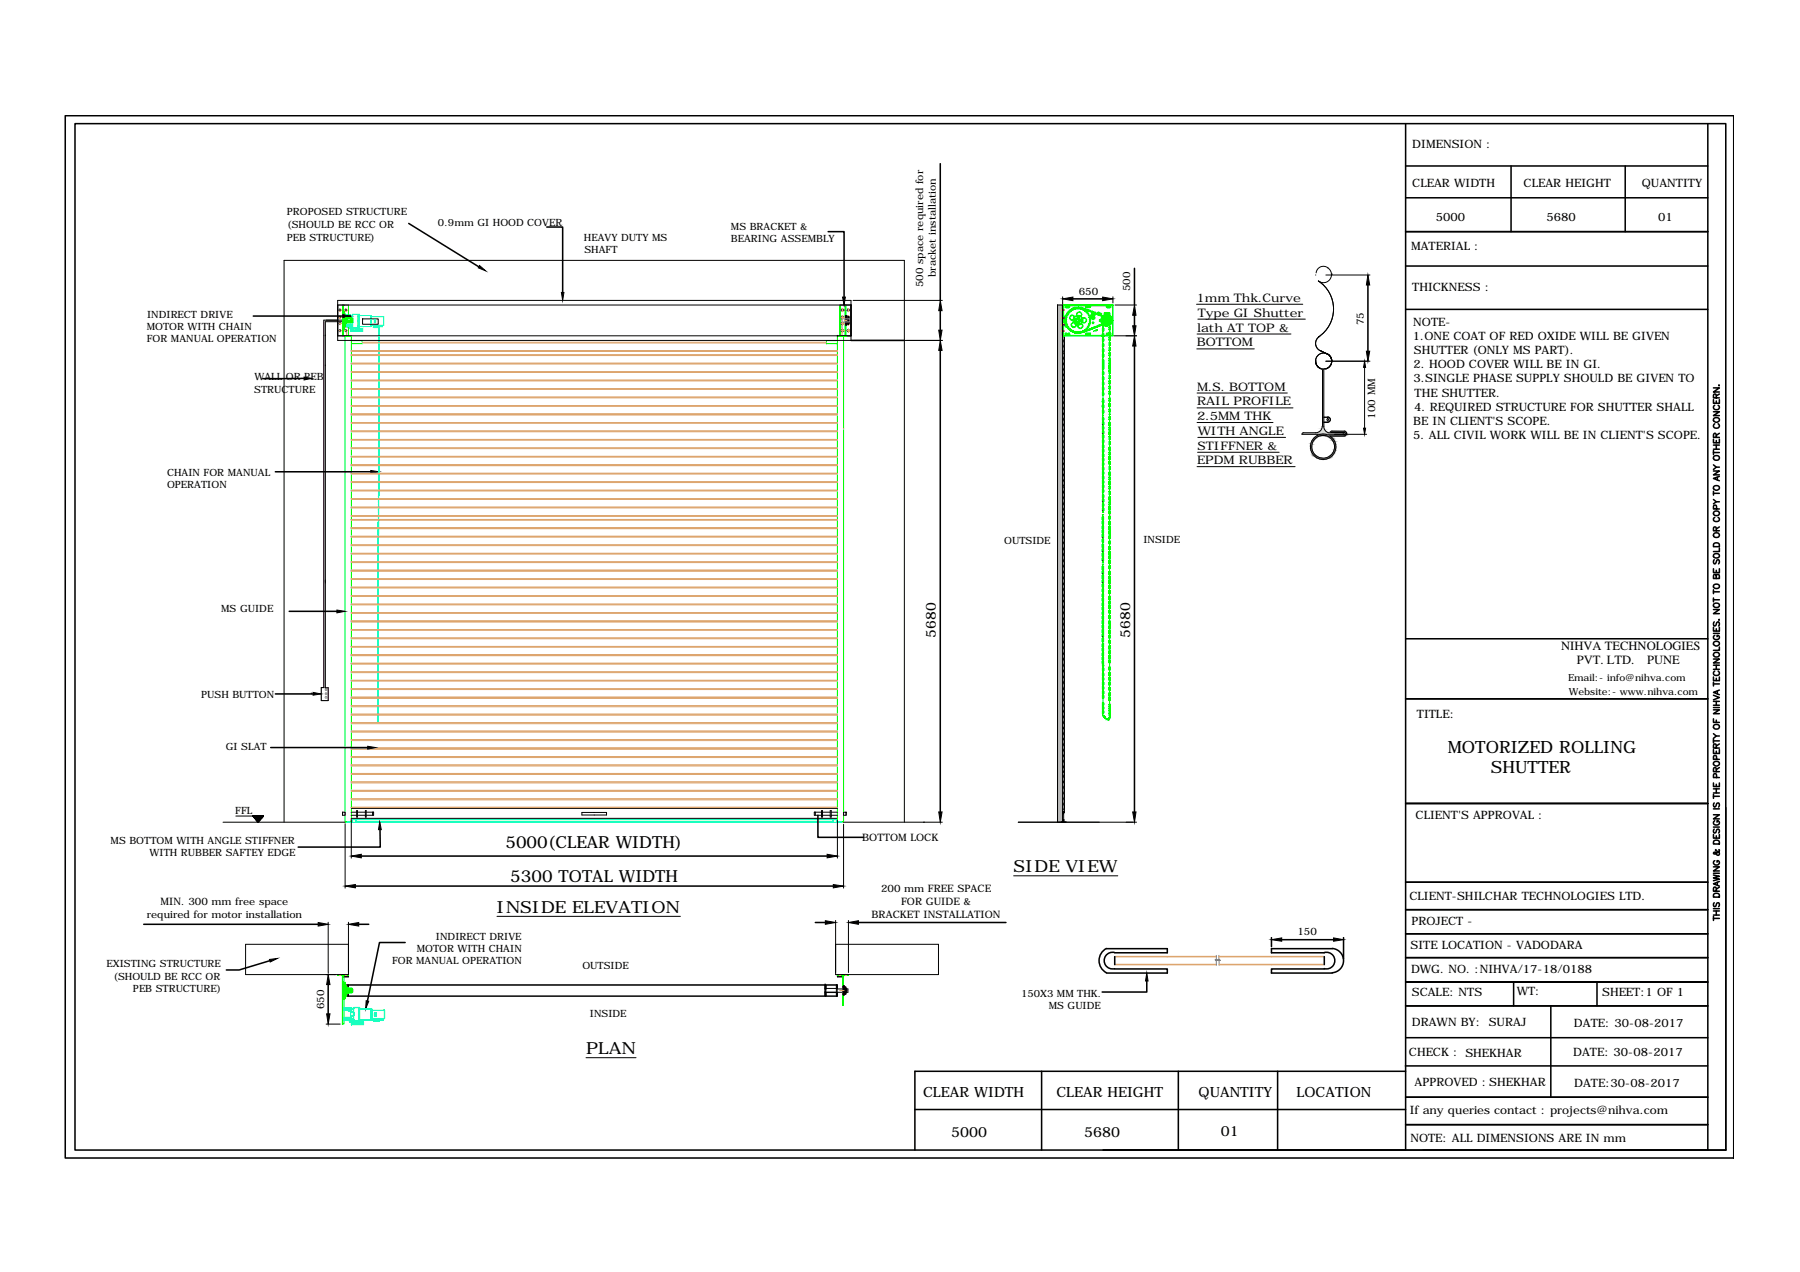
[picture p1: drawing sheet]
<svg xmlns="http://www.w3.org/2000/svg" width="297mm" height="210mm" viewBox="0 0 297 210" stroke-linecap="round" stroke-linejoin="round" font-family="sans-serif">
<defs><g id="words">
<g font-size="2.8">
<text x="238.9" y="124.2">MOTORIZED ROLLING</text>
<text x="246" y="127.6">SHUTTER</text>
<text x="83.4" y="140">5000(CLEAR WIDTH)</text>
<text x="167.3" y="144">SIDE VIEW</text>
<text x="84.2" y="145.5">5300 TOTAL WIDTH</text>
<text x="82" y="150.6">INSIDE ELEVATION</text>
<text x="96.7" y="174">PLAN</text>
</g>
<g font-size="2.3">
<text x="154.4" y="105.2" transform="rotate(-90 154.4 105.2)">5680</text>
<text x="186.5" y="105.2" transform="rotate(-90 186.5 105.2)">5680</text>
<text x="152.3" y="181">CLEAR WIDTH</text>
<text x="174.3" y="181">CLEAR HEIGHT</text>
<text x="197.8" y="181">QUANTITY</text>
<text x="214" y="181">LOCATION</text>
<text x="157" y="187.7">5000</text>
<text x="178.9" y="187.7">5680</text>
<text x="201.5" y="187.5">01</text>
</g>
<g font-size="2.1">
<text x="257.6" y="107.3">NIHVA TECHNOLOGIES</text>
<text x="260.2" y="109.6">PVT. LTD.</text>
<text x="271.8" y="109.6">PUNE</text>
</g>
<g font-size="1.9">
<text x="233.1" y="24.4">DIMENSION :</text>
<text x="233.1" y="30.9">CLEAR WIDTH</text>
<text x="251.4" y="30.9">CLEAR HEIGHT</text>
<text x="270.9" y="30.9">QUANTITY</text>
<text x="232.8" y="41.2">MATERIAL :</text>
<text x="237" y="36.5">5000</text>
<text x="255.2" y="36.5">5680</text>
<text x="273.7" y="36.5">01</text>
<text x="233.1" y="48">THICKNESS :</text>
<text x="197.5" y="49.8">1mm Thk.Curve</text>
<text x="197.7" y="52.2">Type GI Shutter</text>
<text x="233.2" y="53.8">NOTE-</text>
<text x="197.5" y="57.2">BOTTOM</text>
<text x="197.5" y="54.7">lath AT TOP &amp;</text>
<text x="233.1" y="56.1">1.ONE COAT OF RED OXIDE WILL BE GIVEN</text>
<text x="233.3" y="58.5">SHUTTER (ONLY MS PART).</text>
<text x="197.5" y="64.5">M.S. BOTTOM</text>
<text x="233.3" y="60.8">2. HOOD COVER WILL BE IN GI.</text>
<text x="233.3" y="63.1">3.SINGLE PHASE SUPPLY SHOULD BE GIVEN TO</text>
<text x="233.4" y="65.4">THE SHUTTER.</text>
<text x="197.5" y="66.9">RAIL PROFILE</text>
<text x="197.5" y="69.3">2.5MM THK</text>
<text x="197.7" y="71.8">WITH ANGLE</text>
<text x="233.2" y="70.1">BE IN CLIENT'S SCOPE.</text>
<text x="233.4" y="67.8">4. REQUIRED STRUCTURE FOR SHUTTER SHALL</text>
<text x="197.5" y="76.6">EPDM RUBBER</text>
<text x="197.6" y="74.2">STIFFNER &amp;</text>
<text x="233.2" y="72.5">5. ALL CIVIL WORK WILL BE IN CLIENT'S SCOPE.</text>
<text x="233.8" y="118.5">TITLE:</text>
<text x="233.6" y="135.1">CLIENT'S APPROVAL :</text>
<text x="232.6" y="148.5">CLIENT-SHILCHAR TECHNOLOGIES LTD.</text>
<text x="232.9" y="152.7">PROJECT -</text>
<text x="232.8" y="156.6">SITE LOCATION - VADODARA</text>
<text x="232.8" y="160.5">DWG. NO. :NIHVA/17-18/0188</text>
<text x="233" y="164.4">SCALE: NTS</text>
<text x="250.3" y="164.3">WT:</text>
<text x="264.4" y="164.4">SHEET:1 OF 1</text>
<text x="233" y="169.3">DRAWN BY: SURAJ</text>
<text x="259.7" y="169.5">DATE: 30-08-2017</text>
<text x="232.5" y="174.3">CHECK : SHEKHAR</text>
<text x="233.4" y="179.2">APPROVED : SHEKHAR</text>
<text x="259.6" y="174.3">DATE: 30-08-2017</text>
<text x="259.8" y="179.4">DATE:30-08-2017</text>
<text x="232.6" y="183.8">If any queries contact : projects@nihva.com</text>
<text x="232.8" y="188.4">NOTE: ALL DIMENSIONS ARE IN mm</text>
</g>
<g font-size="1.7">
<text x="47.3" y="35.6">PROPOSED STRUCTURE</text>
<text x="47.3" y="39.7">PEB STRUCTURE)</text>
<text x="47.4" y="37.6">(SHOULD BE RCC OR</text>
<text x="72.3" y="37.3">0.9mm GI HOOD COVER</text>
<text x="96.4" y="39.8">HEAVY DUTY MS</text>
<text x="96.4" y="41.8">SHAFT</text>
<text x="120.6" y="38">MS BRACKET &amp;</text>
<text x="120.6" y="40">BEARING ASSEMBLY</text>
<text x="152.3" y="47.4" transform="rotate(-90 152.3 47.4)">500 space required for</text>
<text x="154.4" y="45.7" transform="rotate(-90 154.4 45.7)">bracket installation</text>
<text x="24.3" y="52.5">INDIRECT DRIVE</text>
<text x="178" y="48.6">650</text>
<text x="186.5" y="48.1" transform="rotate(-90 186.5 48.1)">500</text>
<text x="225.1" y="53.7" transform="rotate(-90 225.1 53.7)">75</text>
<text x="24.2" y="54.5">MOTOR WITH CHAIN</text>
<text x="24.2" y="56.5">FOR MANUAL OPERATION</text>
<text x="42" y="64.8">STRUCTURE</text>
<text x="42" y="62.8">WALL OR PEB</text>
<text x="226.9" y="69.1" transform="rotate(-90 226.9 69.1)">100 MM</text>
<text x="27.6" y="78.5">CHAIN FOR MANUAL</text>
<text x="27.6" y="80.6">OPERATION</text>
<text x="165.7" y="89.8">OUTSIDE</text>
<text x="188.7" y="89.6">INSIDE</text>
<text x="36.5" y="101">MS GUIDE</text>
<text x="33.2" y="115.2">PUSH BUTTON</text>
<text x="37.3" y="123.8">GI SLAT</text>
<text x="38.8" y="134.3">FFL</text>
<text x="18.3" y="139.3">MS BOTTOM WITH ANGLE STIFFNER</text>
<text x="24.7" y="141.3">WITH RUBBER SAFTEY EDGE</text>
<text x="142.3" y="138.8">BOTTOM LOCK</text>
<text x="26.5" y="149.3">MIN. 300 mm free space</text>
<text x="145.4" y="147.3">200 mm FREE SPACE</text>
<text x="148.7" y="149.4">FOR GUIDE &amp;</text>
<text x="24.2" y="151.5">required for motor installation</text>
<text x="71.9" y="155.1">INDIRECT DRIVE</text>
<text x="143.8" y="151.5">BRACKET INSTALLATION</text>
<text x="214.1" y="154.3">150</text>
<text x="17.6" y="159.6">EXISTING STRUCTURE</text>
<text x="18.7" y="161.7">(SHOULD BE RCC OR</text>
<text x="64.7" y="159.1">FOR MANUAL OPERATION</text>
<text x="68.8" y="157.1">MOTOR WITH CHAIN</text>
<text x="96.1" y="160">OUTSIDE</text>
<text x="21.9" y="163.7">PEB STRUCTURE)</text>
<text x="53.5" y="166.5" transform="rotate(-90 53.5 166.5)">650</text>
<text x="97.3" y="167.9">INSIDE</text>
<text x="168.5" y="164.5">150X3 MM THK.</text>
<text x="173.1" y="166.5">MS GUIDE</text>
</g>
<g font-size="1.6">
<text x="258.8" y="112.3">Email:- info@nihva.com</text>
<text x="258.9" y="114.7">Website:- www.nihva.com</text>
</g>
</g></defs>
<!-- layer: Guides -->
<path d="M175.4 55.2v80.5M175.7 55.4v78.7" fill="none" stroke="#000" stroke-width=".17"/>
<!-- layer: strips -->
<g fill="none" stroke="#000" stroke-width=".17">
<path d="M175.4 55.4l.3 .4-.3 .4M175.4 56.3l.3 .4-.3 .5 .2 .2v.4l-.2 .2M175.4 58.2l.3 .5-.3 .4 .2 .3v.4l-.2 .2M175.4 70.1l.3 .5-.3 .4 .2 .3v.3l-.2 .3M175.4 72l.3 .4-.3 .5M175.4 72.9l.3 .4-.3 .5M175.4 73.8l.3 .4-.3 .5M175.4 74.7l.3 .5-.3 .4M175.4 75.6l.3 .5-.3 .4 .2 .3v.4l-.2 .2M175.4 77.5l.3 .4-.3 .5M175.4 78.4l.3 .4-.3 .5 .2 .3v.3l-.2 .3M175.4 67.4l.3 .4-.3 .5 .2 .3v.3l-.2 .3"/>
<path d="M175.4 69.2l.3 .5-.3 .4M175.4 66.5l.3 .4-.3 .5M175.4 64.6l.3 .5-.3 .4M175.4 65.5l.3 .5-.3 .4M175.4 61.9l.3 .4-.3 .5 .2 .3v.3l-.2 .3M175.4 63.7l.3 .5-.3 .4M175.4 60.1l.3 .4-.3 .5 .2 .2v.4l-.2 .3M175.4 82.1l.3 .5-.3 .5M175.4 99.2l.3 .5-.3 .5M175.4 97.3l.3 .5-.3 .5M175.4 95.3l.3 .6-.3 .5M175.4 93.4l.3 .5-.3 .5"/>
<path d="M175.4 91.5l.3 .5-.3 .5M175.4 89.5l.3 .6-.3 .5M175.4 87.6l.3 .6-.3 .5M175.4 85.7l.3 .6-.3 .5M175.4 84.1l.3 .4-.3 .5M175.4 83.1l.3 .5-.3 .4M175.4 80.3l.3 .5-.3 .4M175.4 81.2l.3 .5-.3 .4M175.4 98.3l.3 .4-.3 .5M175.4 96.3l.3 .5-.3 .4M175.4 94.4l.3 .5-.3 .4M175.4 92.5l.3 .5-.3 .4"/>
<path d="M175.4 90.6l.3 .4-.3 .5M175.4 88.7l.3 .4-.3 .5M175.4 86.7l.3 .5-.3 .4M175.4 84.8l.3 .5-.3 .4M175.4 116.4l.3 .5-.3 .5M175.4 112.6l.3 .5-.3 .6M175.4 110.7l.3 .5-.3 .5M175.4 108.8l.3 .5-.3 .5M175.4 106.9l.3 .5-.3 .5M175.4 104.9l.3 .5-.3 .5M175.4 103l.3 .5-.3 .5M175.4 101.1l.3 .5-.3 .5"/>
<path d="M175.4 117.4l.3 .4-.3 .5M175.4 118.3l.3 .5-.3 .4M175.4 119.3l.3 .4-.3 .4 .2 .3v.4l-.2 .2M175.4 113.7l.3 .4-.3 .5 .2 .2v.4l-.2 .2M175.4 115.5l.3 .4-.3 .5M175.4 111.7l.3 .5-.3 .4M175.4 109.8l.3 .5-.3 .4M175.4 107.9l.3 .4-.3 .5M175.4 106l.3 .4-.3 .5M175.4 104.1l.3 .4-.3 .4M175.4 102.1l.3 .5-.3 .4M175.4 100.2l.3 .4-.3 .5"/>
<path d="M175.4 132.7l.3 .5-.3 .4M175.4 130.9l.3 .4-.3 .5 .2 .3v.3l-.2 .3M175.4 130l.3 .4-.3 .5M175.4 121.1l.3 .4-.3 .5 .2 .2v.4l-.2 .3M175.4 122.9l.3 .4-.3 .5M175.4 123.8l.3 .5-.3 .4 .3 .5-.3 .4 .2 .3v.4l-.2 .2M175.4 126.6l.3 .4-.3 .5M175.4 128.1l.3 .5-.3 .4 .2 .3v.3l-.2 .3M175.4 127.2l.3 .5-.3 .4"/>
</g>
<!-- layer: 0 -->
<g fill="none" stroke="#000" stroke-width=".17">
<path d="M53.7 55.4h.1M55.7 55.4h84.7M55.7 50.3h84.7M55.7 49.6h84.7v6.6h-84.7zM56.7 52.6h.5M56.7 52.8h-3.3v60.7h-.4v2.1h1.2v-2.1h-.5v-60.4h3M59.8 52.6h2.6v.9h-2.6zM138.2 55.5h.1M140.8 49.6h14.7M140.8 56.2h14.7M174.5 50.3h.9v85.4h-.9zM174.5 50.3v85.4"/>
<path d="M175.4 49v1M175.4 50.3v85.4M183.7 49v1M183.9 55.4h3.7M184 50.3h3.6M197.5 50.2h17.5M197.5 57.6h9.5M197.5 55.1h15.5M197.7 52.7h17.7M217.1 45.4h.1M217.1 59.6h.1M217.6 46.4a5.5 5.5 0 0 1 0 9.2"/>
<path d="M217.8 55.5a1.33 1.33 0 0 0-.7 1.2 1.33 1.33 0 0 0 .8 1.2 1.33 1.33 0 0 1-.2-2.3M217.9 57.9l1.3 .6M218.8 45.4h7.3M218.8 59.6h7.3M219.1 44.2a1.33 1.33 0 0 1 .4 1.9 1.33 1.33 0 0 1-2 .3M219.1 58.5a1.33 1.33 0 0 1 0 2.3 1.33 1.33 0 0 1-2-1.2M219.2 44.2a1.21 1.21 0 0 0-2 .8M219.8 45.3h.1M219.8 59.6h.1M53.7 60.4h.1M182 70.2h.1M182 71.7h.1"/>
<path d="M182 72.4h.1M182 74.7h.1M182 76.2h.1M182 78.4h.1M182 79.8v.1M197.5 69.7h12.6M197.5 64.9h14.9M197.5 67.3h15.9M197.5 77h16.2M197.6 74.6h13.5M197.7 72.2h14.4M215.1 71.4l-.2 .1v.1l10.6 .1"/>
<path d="M217.7 60.7a1.33 1.33 0 0 1 .1-2.3 1.33 1.33 0 0 1 2 1.2 1.33 1.33 0 0 0-2-1.2 1.33 1.33 0 0 0 0 2.3M218.1 60.9l.1 .1M218.2 70.3a1.08 1.08 0 0 1-1.1 1.1h-2M218.2 61v9.4M218.5 61v9.4a1.08 1.08 0 0 0 .7 1M218.5 68.8h.6M218.5 68.9h.6M218.5 69.7h.6M218.5 69.6h.6M218.9 71.7a2.1 2.1 0 0 0-2.6 2.4 2.1 2.1 0 0 0 3.2 1.4 2.1 2.1 0 0 0-.1-3.6M218.9 71.8h2.9M219.1 68.8a.44 .44 0 0 1 .5 .4 .44 .44 0 0 1-.5 .5"/>
<path d="M219.1 68.8a.4 .4 0 0 1 .4 .4 .4 .4 0 0 1-.4 .4M219.2 71.4h2.3l.3 .2M219.5 72h2.3M219.6 71.4h2.2M219.8 71.1l-.2 .3M219.8 71.2h2M221.8 71.3l.2 .2-.2 .2M221.8 71.1a.4 .4 0 0 1 .4 .4 .4 .4 0 0 1-.4 .4M225.2 60.6v10.1M53.7 95.9h.1M182 82.9h.1M182 84.4h.1"/>
<path d="M182 86.6h.1M182 88.1h.1M182 88.8h.1M182 91.1h.1M182 92.6h.1M182 94.8h.1M182 96.3h.1M182 99.3h.1M182 80.6h.1M182 96.9v.1M51.4 114.5h.1M182 110.3h.1"/>
<path d="M182 112.4h.1M182 113.8h.1M182 100.8h.1M182 105.2h.1M182 103h.1M182 104.4v.1M182 107.5h.1M182 109h.1M36.8 135.7h20.2M38.9 134.7h4.6l-.9 1M41.8 134.7l.8 1M41.8 134.7h.1"/>
<path d="M41.8 134.7v.1zM41.8 134.8l.1-.1-.1 .1M41.9 134.8v-.1v.1M41.9 134.7v.2zM41.9 134.9l.1-.2-.1 .2M42 135l.1-.3-.1 .3M42.1 135.1l.1-.4-.1 .4 .2-.4-.2 .4M42.1 134.7l-.1 .3zM42.1 134.7v.3M42.1 135.2l.2-.5-.1 .5M42.2 135.3l.2-.6-.1 .6M42.3 135.4l.2-.7-.2 .7"/>
<path d="M42.3 135.4l.3-.7-.3 .7M42.4 135.5l.3-.8-.3 .8M42.5 134.7l-.2 .6M42.5 135.5l.2-.8-.2 .8M42.5 135.6l.3-.9-.3 .9M42.6 134.7l-.2 .7zM42.6 135.7l.3-1-.3 1M42.6 134.7l-.2 .8zM42.7 134.7l-.2 .9zM42.7 135.5l.2-.8-.2 .8M42.8 135.5l.2-.8-.2 .8M42.8 135.4l.2-.7-.2 .7"/>
<path d="M42.8 134.7l-.2 .9zM42.8 135.4l.2-.7-.1 .7M42.9 134.7l-.3 .9zM42.9 134.7l-.3 .9 .3-.9-.2 .8M42.9 135.3l.2-.6-.2 .6M42.9 135.3l.2-.6-.1 .6M43.1 134.7l-.1 .5zM43.1 135l.1-.3v.3M43.2 134.7l-.2 .5zM43.2 134.7l-.1 .4zM43.2 135l.1-.3-.1 .3M43.2 134.9l.1-.2v.2"/>
<path d="M43.2 134.7v.3M43.3 134.9l.1-.2-.1 .2M43.3 134.8l.1-.1v.1M43.4 134.7v.1zM43.4 134.7h.1M46.9 135.7v-92.7h102.3v92.7M56.5 134h.5v.5h-.5zM56.5 134v.5M57 135.9v10.7M58 135.3v6.3M58 135h80.2M58 134h.9"/>
<path d="M58 134.5h.9M58 133.4h80.2M58.9 133.8h.1v1h-.1zM59 134h1.3M59 134.5h1.3M60.3 133.8h.1v1h-.1zM60.4 134h1.3v.5h-1.3M61.5 134v.5M96 134.1h4.1v.4h-4.1zM134.5 134v.5M135.6 134h-1.2v.5h1.2M135.6 133.8h.1v1h-.1z"/>
<path d="M135.7 134h1.3M135.7 134.5h1.3M137 133.8h.2v1h-.2zM137.2 134h1M137.2 134.5h1M138.2 135.3v6.3M139.2 134h.4v.5h-.4zM139.2 135.7h16.3M139.2 136v10.6M139.6 134v.5M168 135.7h19.6M175.4 134.1l.1-.2 .2 .1-.2 .3v1.4"/>
<path d="M175.4 134.1v-.1h.2l-.2 .3M175.5 135.6l-.4 .1M175.5 134.3v1.4M175.5 135.3l.1 .3 .3 .1M54.2 152.2v8.3M57.5 155.8h-17v5h17M57.5 152.2v9h-1v-.4M82 151.2h30.3M137.9 151.9v8.9h17v-5h-17M140 151.9v8.6M167.3 144.5h17.2M53.8 169h2.3"/>
<path d="M57.2 162.6h80.9l-.1 .1M57.4 162.5v.6M57.4 163.8v.6M57.5 162.5v.6M57.5 163.8v.6M57.5 160.9h-.8v.3h.8M96.7 174.5h8.3M136.2 162.5h.1M136.2 162.6v-.1v.1M136.2 163.7h.1M136.2 163.9l.1-.1h1.8l-.1 .1M136.2 162.5v1.9"/>
<path d="M136.2 163.7v.1M136.2 162.5v.1M136.3 162.6l-.1 .1M136.3 162.8l-.1 .1M136.3 163l-.1 .1M136.3 163.1l-.1 .1h.1M136.3 163.9l-.1 .1M136.3 164.1l-.1 .1M136.3 164.3l-.1 .1M136.3 164.4h.1M136.3 162.6l-.1 .2M136.3 162.7l-.1 .1"/>
<path d="M136.3 162.7l-.1 .2M136.3 162.9l-.1 .1M136.3 162.9l-.1 .2M136.3 163.7l-.1 .2M136.3 163.8l-.1 .2M136.3 164l-.1 .1M136.3 164l-.1 .2M136.3 164.2l-.1 .1M136.3 163.1h1.8M136.3 162.5v1.9M138 163.8h.1M138 162.5v1.9"/>
<path d="M138 163.2h1.9v.5h-3.7M138.1 164.4h.1M138.1 162.5l-.1 .1M138.1 163.8l-.1 .1M138.1 162.6l-.1 .1M138.1 162.9h-.1M138.1 163v.1M138.1 163.1h.1M138.1 164h-.1M138.1 164.2l-.1 .1M138.1 164.3l-.1 .1 .1-.1M138.1 162.7l-.1 .1"/>
<path d="M138.1 162.7l-.1 .2M138.1 162.8l-.1 .1M138.1 162.9l-.1 .2M138.1 163.8l-.1 .2M138.1 164l-.1 .2M138.1 164.1l-.1 .1M138.1 162.5v1.9M138.1 162.5h-80.9v1.9h80.9M138.2 160.8v.4h1v-.4M138.2 160.9h.8v.3h-.8"/>
<circle cx="218.3" cy="73.7" r="1.88"/>
<circle cx="219.1" cy="69.2" r=".15"/>
</g>
<!-- layer: labeling -->
<g fill="none" stroke="#0f0" stroke-width=".17">
<path d="M181.9 55.9l.1-.1 .1 .1M181.9 53.3l.1 .5M181.9 54.2v.4M181.9 55v.5M181.9 56.8l.1 .5M181.9 57.6v.4M181.9 58.5v.4M181.9 55.5h.1h.1M181.9 55.5l.1 .1M181.9 55h.2M181.9 54.6l.1 .1 .1-.1M181.9 54.6l.1 .1"/>
<path d="M181.9 54.2l.1-.1 .1 .1M181.9 53.7l.1 .1 .1-.1M181.9 53.3h.1h.1M181.9 58.5l.1-.1 .1 .1M181.9 59.4l.1-.1 .1 .1M181.9 56.3l.1 .1 .1-.1M181.9 56.3l.1 .1M181.9 57.2h.1h.1M181.9 56.8l.1-.1 .1 .1M181.9 58l.1 .1M181.9 57.6l.1-.1 .1 .1M181.9 58.9l.1 .1 .1-.1"/>
<path d="M181.9 58.9l.1 .1M181.9 59.7l.1 .1 .1-.1-.1 .2zM181.9 59.6h.1h.1M181.9 59.7l.1-.1 .1 .1M182 52.9a.61 .61 0 0 1 .7-.7 .61 .61 0 0 1 .5 .9M182 54.9l-.1 .1M182 55.8l.1 .1v.4M182 59.2l.1 .1v.8M182 55.8l-.1 .5M182 59.2l-.1 .9M182 54.9l.1 .1M182 53.8v.3"/>
<path d="M182 54.7v.2M182 55.6v.2M182 56.4v.2M182 57.3v.2M182 58.1v.2M182 59v.2M182 59.9v.2M182 54.1l.1 .1M182 54.1l-.1 .1M182 53.2l.1 .1M182 53.2l-.1 .1M182 56.6l.1 .2"/>
<path d="M182 56.6l-.1 .2M182 57.5l.1 .1M182 57.5l-.1 .1M182 58.3l.1 .2M182 58.3l-.1 .2M182 52.9v.3M182.1 55.5l-.1 .1M182.1 53.3v.5h-.1M182.1 54.2v.4M182.1 55v.5M182.1 56.8v.4l-.1 .1M182.1 57.6v.4l-.1 .1"/>
<path d="M182.1 58.5v.4M182.1 54.6l-.1 .1M182.1 56.3l-.1 .1M182.1 58l-.1 .1M182.1 58.9l-.1 .1M183 53.1l.1 .5M183 55.7l.1 .5M183 56.6v.4M183 57.4v.4M183 60l.1 .8M183 55.2l.1 .1 .1-.1M183 55.2l.1 .2"/>
<path d="M183 54.9l.1-.1 .1 .1M183 54.4l.1 .1 .1-.1M183 54.4l.1 .1M183 53.1l.1-.1 .1 .1M183 56.1l.1 .1M183 55.7l.1-.1 .1 .1M183 56.9l.1 .2M183 56.6l.1-.1 .1 .1M183 57.8l.1 .1 .1-.1M183 57.8l.1 .2M183 57.4l.1-.1 .1 .1M183 58.7l.1 .1 .1-.1"/>
<path d="M183 58.7l.1 .1M183 59.5l.1 .1 .1-.1-.1 .1zM183 59.1h.1h.1M183 60l.1-.1 .1 .1M183 59.9l.1 .1M183.1 53.9l.1 .1v.4M183.1 54.7l.1 .1v.4M183.1 58.2l.1 .1v.4M183.1 59l.1 .1v.8l-.1 .1M183.1 53.9l-.1 .5M183.1 54.7l-.1 .5M183.1 58.2l-.1 .5"/>
<path d="M183.1 59l-.1 .1 .1 .8M183.1 53.6v.3M183.1 54.5v.2M183.1 55.4v.2M183.1 56.2v.2M183.1 57.1v.2M183.1 58v.2M183.1 58.8v.2M183.1 59.6v.3M183.1 60v.2M183.1 55.6l.1 .1M183.1 55.6l-.1 .1"/>
<path d="M183.1 56.4l.1 .2M183.1 56.4l-.1 .2M183.1 57.3l.1 .1M183.1 57.3l-.1 .1M183.1 59.9l.1 .1M183.1 59.9l-.1 .1M183.2 53.1v.5h-.1M183.2 55.7v.4M183.2 56.6v.4l-.1 .1M183.2 57.4v.4M183.2 60v.7M183.2 55.2l-.1 .2"/>
<path d="M183.2 54.4l-.1 .1M183.2 56.1l-.1 .1M183.2 56.9l-.1 .1M183.2 57.8l-.1 .2M183.2 58.7l-.1 .1M181.9 77.9l.1 .5 .1-.1v-.4M181.9 79.3l.1 .5h.1v-.5M181.9 60.2l.1 .8M181.9 61.4v.4M181.9 62.2v.5M181.9 63.1v.4M181.9 64.8l.1 .5"/>
<path d="M181.9 66.8v.5M181.9 67.7l.1 .5M181.9 68.9v.4M181.9 69.6v.5M181.9 71.1v.4M181.9 71.8v.5M181.9 74.9v.5M181.9 61.4l.1-.1 .1 .1M181.9 60.6l.1 .1 .1-.1-.1 .1zM181.9 60.1l.1 .1 .1-.1M181.9 60.1l.1 .1M181.9 60.9l.1 .1 .1-.1"/>
<path d="M181.9 66.8h.1h.1M181.9 67.7l.1-.1 .1 .1M181.9 66.4l.1 .1 .1-.1M181.9 66.4l.1 .1M181.9 67.3l.1 .1 .1-.1M181.9 68.1l.1 .1 .1-.1M181.9 64l.1-.1 .1 .1M181.9 61.8h.2M181.9 61.8l.1 .1M181.9 62.7h.1h.1M181.9 62.7l.1 .1M181.9 62.2l.1-.1 .1 .1"/>
<path d="M181.9 63.5l.1 .1 .1-.1M181.9 63.5l.1 .1M181.9 64.3l.1 .1 .1-.1M181.9 64.3l.1 .2M181.9 65.2l.1 .1 .1-.1M181.9 64.8l.1-.1 .1 .1M181.9 68.5l.1 .1 .1-.1-.1 .1zM181.9 69.3l.1 .1 .1-.1M181.9 69.3l.1 .2M181.9 70.1h.1h.1M181.9 70.1l.1 .1M181.9 69.6h.1h.1"/>
<path d="M181.9 70.8l.1 .1 .1-.1M181.9 70.8l.1 .2M181.9 70.4h.1h.1M181.9 71.5l.1 .1 .1-.1M181.9 71.5l.1 .2M181.9 71.1l.1-.1 .1 .1M181.9 72.3h.1h.1M181.9 72.3l.1 .1M181.9 71.8h.1h.1M181.9 73l.1 .1 .1-.1M181.9 73l.1 .2M181.9 72.6h.1h.1"/>
<path d="M181.9 73.9l.1 .1 .1-.1M181.9 73.9l.1 .1M181.9 73.5l.1-.1 .1 .1M181.9 74.6l.1 .1 .1-.1M181.9 74.6l.1 .1M181.9 75.4h.1h.1M181.9 75.4l.1 .1M181.9 76.1l.1 .1 .1-.1M181.9 76.1l.1 .1M181.9 76.4l.1-.1 .1 .1M181.9 76.7l.1 .1 .1-.1-.1 .1zM181.9 77.6h.1h.1"/>
<path d="M181.9 77.6l.1 .1M181.9 77.9l.1-.1 .1 .1M181.9 79l.1 .1 .1-.1M181.9 79l.1 .2M181.9 79.3l.1-.1 .1 .1M182 60.1l.1 .1v.8h-.1M182 63l.1 .1v.4M182 63.8l.1 .1v.4M182 65.9l.1 .1v.4M182 68.8l.1 .1v.4M182 70.3l.1 .1v.4M182 72.5l.1 .1v.4"/>
<path d="M182 73.4h.1v.5M182 74.1l.1 .1v.4M182 74.8l.1 .1v.5M182 75.6h.1v.5M182 76.3l.1 .1v.4M182 77l.1 .1v.5M182 78.5l.1 .1v.4M182 63.8l-.1 .5M182 65.9l-.1 .5M182 70.3l-.1 .5M182 72.5l-.1 .5M182 73.4l-.1 .5"/>
<path d="M182 74.1l-.1 .5M182 75.6l-.1 .5M182 76.3l-.1 .5M182 77l-.1 .6M182 78.5l-.1 .5M182 60.2v.2M182 60.7v.2M182 61v.3M182 61.9v.2M182 62.8v.2M182 63.6v.2M182 64.5v.2"/>
<path d="M182 65.3v.6M182 66.5v.2M182 68.2v.3M182 68.6v.2M182 69.5h.1M182 70.2v.1M182 71h.1M182 71.7h.1M182 72.4v.1M182 73.2v.2M182 74v.1M182 74.7v.1"/>
<path d="M182 75.5v.1M182 76.2v.1M182 76.8v.2M182 77.7h.1M182 78.4v.1M182 79.2h.1M182 79.9h.1M182 60.1l-.1 .1M182 60.1l.1 .1M182 60.4l.1 .1h-.1h-.1zM182 66.7l.1 .1M182 66.7l-.1 .1"/>
<path d="M182 63l-.1 .1M182 61.3l.1 .1M182 61.3l-.1 .1M182 62.1l.1 .1M182 62.1l-.1 .1M182 63l.1 .1M182 64.7l.1 .1M182 64.7l-.1 .1M182 68.9l.1 .1M182 68.8l-.1 .2M182 69.5l.1 .1M182 69.5l-.1 .1"/>
<path d="M182 71l.1 .1M182 71l-.1 .1M182 71.7l.1 .1M182 71.7l-.1 .1M182 74.8l-.1 .2M182 74.9l.1 .1M182 77.7l.1 .2M182 77.7l-.1 .2M182 79.2l.1 .1M182 79.2l-.1 .1M182 79.9l.1 .2M182 79.9l-.1 .2"/>
<path d="M182.1 61.4v.4M182.1 62.2v.5M182.1 64.8v.4l-.1 .1M182.1 66.8v.5M182.1 67.7v.5h-.1M182.1 69.6v.5M182.1 71.1v.4M182.1 71.8v.5M182.1 60.1l-.1 .1M182.1 66.4l-.1 .1M182.1 61.8l-.1 .1M182.1 62.7l-.1 .1"/>
<path d="M182.1 63.5l-.1 .1M182.1 64.3l-.1 .2M182.1 69.3l-.1 .2M182.1 70.1l-.1 .1M182.1 70.8l-.1 .2M182.1 71.5l-.1 .2M182.1 72.3l-.1 .1M182.1 73l-.1 .2M182.1 73.9l-.1 .1M182.1 74.6l-.1 .1M182.1 75.4l-.1 .1M182.1 76.1l-.1 .1"/>
<path d="M182.1 77.6l-.1 .1M182.1 79l-.1 .2M183 60.8v.8M183 63.8l.1 .5M183 64.6l.1 .5M183 65.7v.5M183 66.6v.5M183 67.5v.4M183 69.8l.1 .5M183 70.5l.1 .5M183 71.3v.4M183 72.1v.4"/>
<path d="M183 73.8v.5M183 74.6l.1 .5M183 75.4l.1-.1 .1 .1-.1 .5zM183 76.2l.1-.1 .1 .1-.1 .4zM183 77v.4M183 78.7l.1 .5M183 60.4l.1 .1M183 60.8l.1-.1 .1 .1M183 60.7l.1 .1M183 61.6l.1 .1 .1-.1M183 61.6l.1 .1M183 65.7h.1h.1"/>
<path d="M183 67l.1 .1M183 66.6l.1-.1 .1 .1M183 66.2l.1 .1 .1-.1M183 66.2l.1 .1M183 67.9h.2M183 67.9l.1 .1M183 67.5l.1-.1 .1 .1M183 68.4l.1-.1 .1 .1M183 69.2l.1 .1 .1-.1M183 62.4l.1 .1 .1-.1M183 62.4l.1 .2M183 63.3l.1 .1 .1-.1"/>
<path d="M183 63.3l.1 .1M183 62.9l.1-.1 .1 .1M183 64.1l.1 .1 .1-.1M183 63.8l.1-.1 .1 .1M183 65l.1 .1 .1-.1M183 64.6l.1-.1 .1 .1M183 68.4l.1 .1M183 70.1l.1 .1 .1-.1M183 69.8l.1-.1 .1 .1M183 69.2l.1 .1M183 68.8l.1-.1 .1 .1M183 70.5l.1-.1 .1 .1"/>
<path d="M183 72.5l.1 .1M183 71.3l.1-.1 .1 .1M183 72.5l.1 .1 .1-.1M183 72.1l.1-.1 .1 .1M183 74.3h.1h.1M183 73.3l.1 .1 .1-.1M183 73.3l.1 .1M183 75l.1 .1 .1-.1M183 74.6l.1-.1 .1 .1M183 74.3l.1 .1M183 78.4h.1h.1M183 78l.1-.1 .1 .1"/>
<path d="M183 77.4l.1 .1 .1-.1M183 77.4l.1 .2M183 77l.1-.1 .1 .1M183 79.1l.1 .1M183 78.7h.1h.1M183 78.4l.1 .1M183 79.9l.1 .1 .1-.1M183 79.5l.1-.1 .1 .1M183 79.9l.1 .1M183.1 61.9l.1 .1v.4M183.1 62.8l.1 .1v.4M183.1 68.7l.1 .1v.4"/>
<path d="M183.1 72.8l.1 .1v.4M183.1 73.7l.1 .1v.5M183.1 75.3l.1 .1v.4l-.1 .1M183.1 76l.1 .2v.4l-.1 .1M183.1 77.9h.1v.5M183.1 79.4l.1 .1v.4M183.1 61.9l-.1 .5M183.1 62.8l-.1 .5M183.1 68.7l-.1 .5M183.1 72.8l-.1 .5M183.1 77.9l-.1 .5M183.1 79.4l-.1 .5"/>
<path d="M183.1 60.5v.2M183.1 60.8v.2M183.1 61.7v.2M183.1 62.6v.2M183.1 63.4v.2M183.1 64.3v.2M183.1 65.1v.5M183.1 66.3v.2M183.1 67.1v.1M183.1 68v.2M183.1 68.5v.2M183.1 69.3v.3"/>
<path d="M183.1 70.3v.1M183.1 71v.2M183.1 71.8v.1M183.1 72.6v.2M183.1 73.4v.3M183.1 74.4v.1M183.1 75.1v.2M183.1 75.9v.1M183.1 76.7v.2M183.1 77.6v.3M183.1 78.5v.1M183.1 79.2v.2"/>
<path d="M183.1 60.7l.1 .1M183.1 60.7l-.1 .1M183.1 60.2l.1 .1-.1-.1-.1 .1zM183.1 61l.1 .2-.1-.1-.1 .1zM183.1 65.6l.1 .1M183.1 65.6l-.1 .1M183.1 66.5l.1 .1M183.1 66.5l-.1 .1M183.1 68.2l.1 .2M183.1 68.2l-.1 .2M183.1 63.6l.1 .2M183.1 63.6l-.1 .2"/>
<path d="M183.1 64.5l.1 .1M183.1 64.5l-.1 .1M183.1 69.6l.1 .2M183.1 69.6l-.1 .2M183.1 70.4l.1 .1M183.1 70.4l-.1 .1M183.1 71.2l.1 .1M183.1 71.2l-.1 .1M183.1 71.9l.1 .2M183.1 71.9l-.1 .2M183.1 73.8l.1 .1M183.1 73.7l-.1 .2"/>
<path d="M183.1 74.5l.1 .1M183.1 74.5l-.1 .1M183.1 75.3l-.1 .1v.4l.1 .1M183.1 76l-.1 .2v.4l.1 .1M183.1 76.9l.1 .1M183.1 76.9l-.1 .1M183.1 78.6l.1 .1M183.1 78.6l-.1 .1M183.2 60.8v.8M183.2 63.8v.4l-.1 .1M183.2 64.6v.4l-.1 .1M183.2 65.7v.5"/>
<path d="M183.2 66.6v.5M183.2 67.5v.4M183.2 69.8v.4l-.1 .1M183.2 70.5v.5h-.1M183.2 71.3v.4l-.1 .1-.1-.1M183.2 72.1v.4M183.2 74.6v.5h-.1M183.2 77v.4M183.2 78.7v.5M183.2 60.4l-.1 .1M183.2 60.7l-.1 .1M183.2 61.6l-.1 .1"/>
<path d="M183.2 67l-.1 .1M183.2 66.2l-.1 .1M183.2 67.9l-.1 .1M183.2 62.4l-.1 .2M183.2 63.3l-.1 .1M183.2 68.4l-.1 .1M183.2 69.2l-.1 .1M183.2 72.5l-.1 .1M183.2 71.7l-.1 .1M183.2 73.3l-.1 .1M183.2 74.3l-.1 .1M183.2 79.1l-.1 .1"/>
<path d="M183.2 77.4l-.1 .2M183.2 78.4l-.1 .1M183.2 79.9l-.1 .1M181.9 84.9l.1 .1M181.9 93.1l.1 .1M181.9 80.1l.1 .5 .1-.1v-.4M181.9 80.8v.4M181.9 82.4v.4M181.9 83.9v.4M181.9 89l.1 .5 .1-.5M181.9 93.9l.1-.4 .1 .1-.1 .4M181.9 96.4l.1 .5"/>
<path d="M181.9 80.4l.1 .1 .1-.1M181.9 80.1l.1-.1 .1 .1M181.9 81.2l.1 .1 .1-.1M181.9 81.2l.1 .2M181.9 80.8l.1-.1 .1 .1M181.9 82.1l.1 .1 .1-.1M181.9 82.1l.1 .1M181.9 81.7l.1-.1 .1 .1M181.9 82.8l.1 .1 .1-.1M181.9 82.8l.1 .1M181.9 82.4l.1-.1 .1 .1M181.9 83.6l.1 .1 .1-.1"/>
<path d="M181.9 83.6l.1 .1M181.9 83.2l.1-.1 .1 .1M181.9 84.3l.1 .1 .1-.1M181.9 84.3l.1 .1M181.9 83.9l.1-.1 .1 .1M181.9 84.9l.1 .1 .1-.1M181.9 92.8l.1-.1 .1 .1M181.9 93.1l.1 .1 .1-.1M182 81.6l.1 .1v.4M182 83.1h.1v.5M182 85.2l.1 .1v.5l-.1 .1M182 85.9l.1 .1v.4l-.1 .2"/>
<path d="M182 86.7l.1 .1v.4l-.1 .1M182 87.4l.1 .1v.4l-.1 .2M182 88.1l.1 .1v.4l-.1 .2M182 88.9l.1 .1v.5h-.1M182 89.7l.1 .2v.4l-.1 .1M182 90.5l.1 .1v.4l-.1 .1M182 91.2l.1 .2v.4l-.1 .1M182 91.9l.1 .2v.4l-.1 .1-.1-.1v-.4zM182 93.4l.1 .1v.4l-.1 .2M182 94.1l.1 .1v.5l-.1 .1M182 94.9l.1 .1v.4l-.1 .1M182 95.6l.1 .1v.4l-.1 .2"/>
<path d="M182 96.3l.1 .1v.5h-.1M182 97.1l.1 .1v.4l-.1 .1M182 98h.1v.5l-.1 .1M182 98.7l.1 .1v.4l-.1 .1M182 99.4l.1 .1v.4l-.1 .2M182 81.6l-.1 .5M182 83.1l-.1 .5M182 85.3h.1l-.1 .5-.1-.1zM182 86l.1 .1-.1 .4-.1-.1zM182 86.7l.1 .1-.1 .5-.1-.1zM182 87.5h.1l-.1 .5-.1-.1zM182 89.8l.1 .1-.1 .4h-.1z"/>
<path d="M182 90.5l-.1 .5M182 91.3l-.1 .1 .1 .5M182 92l.1 .1-.1 .4h-.1zM182 95.6l-.1 .1 .1 .5 .1-.5M182 97.2h.1l-.1 .5-.1-.1zM182 98l.1 .1-.1 .5-.1-.1zM182 98.7l-.1 .5M182 99.5l.1 .1-.1 .4-.1-.1zM182 80.6v.1M182 81.4v.2M182 82.2v.1M182 82.9v.2"/>
<path d="M182 83.7h.1M182 84.4v.1M182 85v.2M182 85.9h.1M182 86.6v.1M182 87.3v.1M182 88.1h.1M182 88.8v.1M182 89.5v.2M182 90.4v.1M182 91.1v.1M182 91.9h.1"/>
<path d="M182 92.6v.1M182 93.2v.2M182 94.1h.1M182 94.8v.1M182 95.5v.1M182 96.3h.1M182 97v.1M182 97.7v.3M182 98.6v.1M182 99.3v.1M182 80.7l.1 .1M182 80.7l-.1 .1"/>
<path d="M182 82.3l.1 .1M182 82.3l-.1 .1M182 83.7l.1 .2M182 83.7l-.1 .2M182 85.2l-.1 .1v.5l.1 .1M182 84.5l.1 .1-.1-.1-.1 .1zM182 96.4h.1l-.1 .5M182 98.7l.1 .1-.1 .5M182 85.9l-.1 .1v.4l.1 .2M182 86.7l-.1 .1v.4l.1 .1M182 87.4l-.1 .1v.4l.1 .2M182 88.1l-.1 .1v.4l.1 .2"/>
<path d="M182 88.9l-.1 .1v.5h.1M182 89.7l-.1 .2v.4l.1 .1M182 90.5l-.1 .1v.4l.1 .1M182 91.2l-.1 .2v.4l.1 .1M182 93.4l-.1 .1v.4l.1 .2M182 94.1l-.1 .1v.5l.1 .1M182 94.9l-.1 .1v.4l.1 .1M182 95.6l-.1 .1v.4l.1 .2M182 96.3l-.1 .1v.5h.1M182 97.1l-.1 .1v.4l.1 .1M182 98h-.1v.5l.1 .1M182 98.7l-.1 .1v.4l.1 .1"/>
<path d="M182 99.4l-.1 .1v.4l.1 .2M182 92.7l-.1 .1M182 92.7l.1 .1M182.1 88.6l-.1-.4-.1 .1 .1 .4M182.1 94.7l-.1-.6-.1 .1 .1 .5M182.1 95.4l-.1-.4h-.1l.1 .5M182.1 90.6v.4M182.1 91.4l-.1 .5M182.1 80.8v.4M182.1 82.4v.4M182.1 83.9v.4M182.1 81.2l-.1 .2"/>
<path d="M182.1 82.1l-.1 .1M182.1 82.8l-.1 .1M182.1 83.6l-.1 .1M182.1 84.3l-.1 .1M182.1 84.9l-.1 .1M182.1 93.1l-.1 .1M183 90.3l.1-.2 .1 .2v.4l-.1 .1-.1-.1zM183 80.3v.4M183 81.1v.4M183 82v.5M183 82.8l.1 .6M183 86.1h.1h.1l-.1 .6z"/>
<path d="M183 88.9l.1-.5 .1 .1-.1 .4M183 91l.1-.1 .1 .1-.1 .5zM183 92.5l.1 .5M183 93.8l.1-.5 .1 .1-.1 .5M183 94.7l.1-.4 .1 .1-.1 .4M183 95.1l.1-.1 .1 .1-.1 .5zM183 80.6l.1 .2M183 81.5l.1 .1 .1-.1M183 80.3l.1-.1 .1 .1M183 82.5l.1 .1 .1-.1M183 82h.2M183 81.5l.1 .2"/>
<path d="M183 81.1l.1-.1 .1 .1M183 83.2l.1 .1 .1-.1M183 82.8h.1h.1M183 82.5l.1 .1M183.1 83.4l.1 .2v.4l-.1 .1M183.1 84.2l.1 .1v.5l-.1 .1M183.1 85.1l.1 .1v.4l-.1 .1M183.1 86l.1 .1v.5l-.1 .1M183.1 86.8l.1 .1v.4l-.1 .2M183.1 87.5l.1 .2v.4l-.1 .1M183.1 88.3l.1 .1v.5l-.1 .1M183.1 89.2l.1 .1v.4l-.1 .1"/>
<path d="M183.1 90.9l.1 .1v.4l-.1 .2M183.1 91.7l.1 .1v.4l-.1 .1-.1-.1v-.4zM183.1 92.4l.1 .1v.5l-.1 .1M183.1 93.3l.1 .1v.4l-.1 .1M183.1 94.2l.1 .2v.3l-.1 .2M183.1 95l.1 .1v.4l-.1 .1M183.1 95.8l.1 .1v.4l-.1 .1M183.1 96.5l.1 .1v.5l-.1 .1M183.1 97.4l.1 .1v.4l-.1 .1M183.1 98.3l.1 .1v.4l-.1 .2M183.1 99.1l.1 .1v.5h-.1M183.1 99.9h.1v.5l-.1 .1"/>
<path d="M183.1 84.3l.1 .1-.1 .4h-.1zM183.1 85.1l.1 .1-.1 .5-.1-.1zM183.1 86.9l.1 .1-.1 .4-.1-.1zM183.1 87.6l-.1 .5M183.1 90.2l.1 .1-.1 .4-.1-.1zM183.1 91.7l.1 .1-.1 .4-.1-.4M183.1 95.8l-.1 .1 .1 .5 .1-.5M183.1 96.6h-.1l.1 .6M183.1 97.4l.1 .1-.1 .5-.1-.5M183.1 98.4l.1 .1-.1 .4-.1-.1zM183.1 99.1l.1 .1-.1 .5-.1-.1zM183.1 99.9l.1 .1-.1 .5-.1-.1z"/>
<path d="M183.1 80v.1M183.1 80.8v.2M183.1 81.7v.3M183.1 82.6v.1M183.1 83.4h.1M183.1 84.1v.1M183.1 84.9v.2M183.1 85.7v.3M183.1 86.7v.1M183.1 87.5h.1M183.1 88.2v.1M183.1 89v.2"/>
<path d="M183.1 89.8v.3M183.1 90.8v.1M183.1 91.6v.1M183.1 92.3v.1M183.1 93.1v.2M183.1 93.9v.3M183.1 94.9v.1M183.1 95.6v.2M183.1 96.4v.1M183.1 97.2v.2M183.1 98v.3M183.1 99v.1"/>
<path d="M183.1 99.7v.2M183.1 92.5l.1 .5M183.1 83.4l-.1 .2v.4l.1 .1M183.1 84.2l-.1 .1v.5l.1 .1M183.1 85.1l-.1 .1v.4l.1 .1M183.1 86l-.1 .1v.5l.1 .1M183.1 86.8l-.1 .1v.4l.1 .2M183.1 87.5l-.1 .2v.4l.1 .1M183.1 88.3l-.1 .1v.5l.1 .1M183.1 89.2l-.1 .1v.4l.1 .1M183.1 90.9l-.1 .1v.4l.1 .2M183.1 92.4l-.1 .1v.5l.1 .1"/>
<path d="M183.1 93.3l-.1 .1v.4l.1 .1M183.1 94.2l-.1 .2v.3l.1 .2M183.1 95l-.1 .1v.4l.1 .1M183.1 95.8l-.1 .1v.4l.1 .1M183.1 96.5l-.1 .1v.5l.1 .1M183.1 97.4l-.1 .1v.4l.1 .1M183.1 98.3l-.1 .1v.4l.1 .2M183.1 99.1l-.1 .1v.5h.1M183.1 99.9h-.1v.5l.1 .1M183.1 80.1l.1 .2M183.1 80.1l-.1 .2M183.1 82h.1"/>
<path d="M183.1 82h-.1M183.1 81l.1 .1M183.1 81l-.1 .1M183.1 82.7l.1 .1M183.1 82.7l-.1 .1M183.2 84l-.1-.5-.1 .1 .1 .5M183.2 89.7l-.1-.5-.1 .1 .1 .5M183.2 87.7l-.1 .5M183.2 96.6l-.1 .6M183.2 80.3v.4l-.1 .1M183.2 81.1v.4M183.2 82v.5"/>
<path d="M183.2 82.8v.5l-.1 .1M183.2 80.6l-.1 .1M183.2 81.5l-.1 .2M183.2 82.5l-.1 .1M181.9 101.3l.1 .1M181.9 101.4l.1-.5 .1 .5M181.9 108.2l.1-.5h.1l-.1 .5M181.9 110.2v.5M181.9 111.1l.1 .5M181.9 111.8v.4M181.9 112.6v.4M181.9 114.8v.4"/>
<path d="M181.9 116v.4M181.9 116.6v.5M181.9 117.3l.1 .5M181.9 117.3l.1-.1 .1 .1M181.9 116.4l.1 .1M181.9 116.4l.2 .2M181.9 117.1h.1h.1M181.9 117.1l.1 .1M181.9 109.9l.1 .1 .1-.1M181.9 109.9l.1 .1M181.9 110.7h.1h.1M181.9 110.7l.1 .1"/>
<path d="M181.9 111.5l.1 .1 .1-.1M181.9 111.1l.1-.1 .1 .1M181.9 112.2l.1 .1 .1-.1M181.9 112.2l.1 .2M181.9 113l.1 .1M181.9 112.6l.1-.1 .1 .1M181.9 113.7l.1 .1 .1-.1M181.9 113.7l.1 .1M181.9 113.3l.1-.1 .1 .1M181.9 114.5l.1 .1 .1-.1M181.9 114.5l.1 .1M181.9 114.1l.1-.1 .1 .1"/>
<path d="M181.9 115.2l.1 .1 .1-.1M181.9 115.2l.1 .1M181.9 114.8l.1-.1 .1 .1M181.9 101.3h.1h.1M182 116.5h.1M182 117.2h.1M182 100.2h.1v.5l-.1 .1M182 100.9l.1 .1v.4M182 101.6l.1 .1v.5l-.1 .1M182 102.3l.1 .1v.5l-.1 .1-.1-.1v-.5zM182 103.1l.1 .1v.4l-.2 .3v.5h.1M182 103.1l-.1 .1v.4l.2 .3v.5h-.1"/>
<path d="M182 104.5l.1 .1v.4l-.1 .2M182 105.3l.1 .1v.4l-.1 .1M182 106.1l.1 .2v.4l-.1 .1M182 106.8l.1 .2v.4l-.1 .1-.1-.1v-.4zM182 107.6l.1 .1v.5l-.1 .1M182 108.3l.1 .2v.4l-.1 .1-.1-.1v-.4zM182 109.1l.1 .1v.7M182 110.2h.1v.5M182 111.7l.1 .1v.4M182 113.2l.1 .1v.4M182 114h.1v.5M182 115.9l.1 .1v.4"/>
<path d="M182 100.2h-.1l.1 .6M182 101.6l-.1 .6M182 102.4h.1l-.1 .5-.1-.5M182 103.1l.1 .1-.1 .5-.1-.5M182 103.8l.1 .1-.1 .5-.1-.1zM182 104.6h.1l-.1 .5-.1-.1zM182 105.3l.1 .1-.1 .5-.1-.1zM182 106.9l.1 .1-.1 .4h-.1zM182 108.4l.1 .1-.1 .4-.1-.4M182 109.1l-.1 .8M182 113.2l-.1 .5M182 114l-.1 .5"/>
<path d="M182 100.1v.1M182 100.8v.1M182 101.4v.2M182 102.3h.1M182 103v.1M182 104.4v.1M182 105.2v.1M182 105.9v.2M182 106.8h.1M182 107.5v.1M182 108.3h.1M182 109v.1"/>
<path d="M182 110v.2M182 110.8v.2M182 111.6v.1M182 112.4v.1M182 113.1v.1M182 113.8v.2M182 114.6h.1M182 115.3v.6M182 117.8v.4l.3 .3h.2M182 118l.2 .1M182 117.2l.1 .1M182 117.2l-.1 .1"/>
<path d="M182 115.9l.1 .1M182 115.9l-.1 .1M182 116.5l.1 .1M182 116.5l-.1 .1M182 110.2l.1 .1M182 110.2l-.1 .1M182 111l.1 .1M182 111l-.1 .1M182 111.8h.1M182 111.7l-.1 .1M182 112.5l.1 .1M182 112.5l-.1 .1"/>
<path d="M182 114.6l.1 .2M182 114.6l-.1 .2M182 100.2l.1 .5M182 100.2h-.1v.5l.1 .1M182 100.9l-.1 .1v.4M182 101.6l-.1 .1v.5l.1 .1M182 104.5l-.1 .1v.4l.1 .2M182 105.3l-.1 .1v.4l.1 .1M182 106.1l-.1 .2v.4l.1 .1M182 107.6l-.1 .1v.5l.1 .1M182 109.1l-.1 .1v.7M182 118.1h.2l.2 .4h-.1z"/>
<path d="M182.1 106.7l-.1-.5-.1 .1 .1 .5M182.1 101.7l-.1 .5M182.1 109.2v.7M182.1 111.1v.4l-.1 .1M182.1 112.6v.4l-.1 .1M182.1 114.8v.4M182.1 116.6v.5M182.1 117.3v.4l-.1 .1M182.1 116.4l-.2 .2M182.1 116.4l-.1 .1M182.1 117.1l-.1 .1M182.1 109.9l-.1 .1"/>
<path d="M182.1 110.7l-.1 .1M182.1 112.2l-.1 .2M182.1 113l-.1 .1M182.1 113.7l-.1 .1M182.1 114.5l-.1 .1M182.1 115.2l-.1 .1M182.1 101.3l-.1 .1M182.2 118.1l.3 .3v.1M182.5 118.5l.1 .2M182.6 118.7l-.1 .1M182.6 118.7h.1l-.1 .1M183 117.6l.1 .6 .1-.1v-.5"/>
<path d="M183 100.8l.1-.1 .1 .1-.1 .4zM183 103.7l.1-.4h.1l-.1 .5M183 110.1l.1 .5 .1-.5M183 111v.5M183 112.2l.1-.4 .1 .4M183 113.5l.1-.1 .1 .1-.1 .5zM183 114.4l.1-.1 .1 .1-.1 .5zM183 116.2l.1 .6M183 118l.1 .1 .1-.1M183 117.6h.1h.1M183 116.6l.1 .1 .1-.1M183 116.2h.1h.1"/>
<path d="M183 117.3l.1 .1M183 117.3l.1 .1 .1-.1M183 116.9l.1-.1 .1 .1M183.1 100.6l.1 .2v.4l-.1 .1M183.1 101.5l.1 .1v.4l-.1 .1M183.1 102.4l.1 .1v.5l-.1 .1M183.1 103.2l.1 .1v.4l-.1 .1M183.1 104l.1 .1v.4l-.1 .1M183.1 104.7l.1 .1v.4l-.1 .2M183.1 105.6l.1 .1v.4l-.1 .1M183.1 106.5l.1 .1v.5l-.1 .1M183.1 107.3l.1 .1v.4l-.1 .2"/>
<path d="M183.1 110l.1 .1v.4l-.1 .1M183.1 110.9l.1 .1v.5l-.1 .1M183.1 111.7l.1 .1v.4l-.1 .2M183.1 112.5l.1 .1v.4l-.1 .1M183.1 113.3l.1 .2v.4l-.1 .1M183.1 114.3l.1 .1v.4l-.1 .1M183.1 115.1h.1v.5l-.1 .1M183.1 116.8l.1 .1v.4M183.1 101.5l-.1 .1 .1 .5 .1-.5M183.1 102.4l-.1 .6M183.1 104l-.1 .5M183.1 104.8l.1 .1-.1 .4-.1-.1z"/>
<path d="M183.1 105.6l.1 .1-.1 .5-.1-.1zM183.1 106.6h.1l-.1 .5h-.1zM183.1 107.4h.1l-.1 .5-.1-.1zM183.1 112.5l-.1 .1 .1 .5 .1-.5M183.1 115.1l.1 .1-.1 .5-.1-.1zM183.1 116.8l-.1 .5M183.1 100.5v.1M183.1 101.3v.2M183.1 102.1v.3M183.1 103.1v.1M183.1 103.8v.2M183.1 104.6v.1"/>
<path d="M183.1 105.4v.2M183.1 106.2v.3M183.1 107.2v.1M183.1 108h.1M183.1 108.7v.1M183.1 109.4v.6M183.1 110.6v.3M183.1 111.6v.1M183.1 112.4v.1M183.1 113.1v.2M183.1 114v.3M183.1 114.9v.2"/>
<path d="M183.1 115.7v.4M183.1 116.8h.1M183.1 117.4v.1M183.1 104l.1 .1-.1 .5M183.1 108.8l.1 .5M183.1 117.5l.1 .1M183.1 117.5l-.1 .1M183.1 116.1l.1 .1M183.1 116.1l-.1 .1M183.1 100.6l-.1 .2v.4l.1 .1M183.1 101.5l-.1 .1v.4l.1 .1M183.1 102.4l-.1 .1v.5l.1 .1"/>
<path d="M183.1 103.2l-.1 .1v.4l.1 .1M183.1 104l-.1 .1v.4l.1 .1M183.1 104.7l-.1 .1v.4l.1 .2M183.1 105.6l-.1 .1v.4l.1 .1M183.1 106.5l-.1 .1v.5l.1 .1M183.1 107.3l-.1 .1v.4l.1 .2M183.1 108l-.1 .2v.4l.1 .1M183.1 108.8l-.1 .1v.4l.1 .2 .1-.2M183.1 110l-.1 .1v.4l.1 .1M183.1 110.9l-.1 .1v.5l.1 .1M183.1 111.7l-.1 .1v.4l.1 .2M183.1 112.5l-.1 .1v.4l.1 .1"/>
<path d="M183.1 113.3l-.1 .2v.4l.1 .1M183.1 114.3l-.1 .1v.4l.1 .1M183.1 115.1h-.1v.5l.1 .1M183.1 108l.1 .2M183.2 108.2l-.1-.1-.1 .1 .1 .5M183.2 109l-.1-.1-.1 .1 .1 .4M183.2 118.3v.1l-.2 .4h-.2v-.1M183.2 118.3l-.2 .5-.2-.1M183.2 118.3h-.2l-.2 .4M183.2 118.3l-.4 .4M183.2 102.5v.5M183.2 108.2l-.1 .5"/>
<path d="M183.2 111v.5M183.2 109.3l-.1 .1M183.2 116.2v.5l-.1 .1M183.2 117.3l-.1 .1"/>
</g>
<!-- layer: bracket -->
<path d="M175.4 50v5.2" fill="none" stroke="#000" stroke-width=".17"/>
<!-- layer: 0 -->
<g fill="#bababa" stroke="#bababa" stroke-width=".17">
<path d="M174.5 50.3v85.3h.9zM174.5 50.3h.9v85.3z"/>
<path d="M174.5 135.6l.6 .1zM174.5 135.6l.6 .1z"/>
</g>
<g fill="none" stroke="#000" stroke-width=".25">
<path d="M10.8 19.1h275.3v172h-275.3zM12.4 20.4h272.4v169.4h-272.4zM67.5 36.9l11.5 7.1M90.2 37.5h2.7v10.8M136.7 38.2h2.6v10.8M155.2 27v22.6M232 20.4v169.4h49.8v-169.4M232 27.4h49.8M232 38.2h49.8M232 32.6h49.8M249.4 27.4v10.8M268.2 27.4v10.8"/>
<path d="M41.8 52.2h14.8M139.6 52.1h.1v1.5h-.1zM139.6 52.2h.1M139.6 52.4h.1M139.6 53.4h.1M139.6 53.5h.1M139.6 52.6h.5M139.6 53.1h.5M139.7 52.5h.4v.7h-.4M139.7 52.3h.3v1.2h-.3M140 52.9h.1M140.4 56.2h8.8"/>
<path d="M155.2 51.3v3.2M155.2 57.8v76.2M177.1 49.3h4.9M187.2 44.3v6M187.2 52v1.8M187.2 57.1v76.9M225.7 47v11M232 43.9h49.8M232 51.1h49.8M45.4 77.9h15.8M50.2 62.4l-6.8 .1M282.8 77.7h.9l-.9 .7h.9"/>
<path d="M282.8 72.5v.6h.9v-.6M282.8 67.9h.9l-.9 .7h.9M282.8 66v.5h.9v-.5M282.8 64h.9l-.9 .7h.9M282.8 74.3v.7M282.8 76.7l.4 .4M282.8 74.7h.9M282.8 74.1h.9M282.8 73.4h.9M282.9 69a.45 .45 0 0 1 .6-.1 .45 .45 0 0 1 .1 .7 .45 .45 0 0 1-.6 0 .45 .45 0 0 1-.1-.6zM283 69.9a.45 .45 0 0 0 .2 .8 .45 .45 0 0 0 .5-.6l-.2-.2M283 66.9a.46 .46 0 0 0-.1 .6 .46 .46 0 0 0 .6 .1 .46 .46 0 0 0 .2-.6l-.2-.1"/>
<path d="M283.2 72.2v-.6l-.3-.1-.1 .3v.4h.9M283.2 65.7v-.6h-.4v.6h.9M283.2 66.2v.3M283.2 72.7v.4M283.2 73.4v.7M283.4 78.7v.5M283.7 63.5v.2zM283.7 78.6l-.9 .4 .9 .3M283.7 77.1h-.5l-.4 .4M283.7 71.5l-.5 .3M283.7 65l-.5 .3M282.8 93.9v.6h.9v-.6"/>
<path d="M282.8 81.1v.6M282.8 97.3v.7M282.8 98.7v.6M282.8 99h.9M282.8 97.7h.9M282.8 82.4l.4 .4M282.8 81.4h.9M282.8 99.7a.46 .46 0 0 1 .6-.2 .46 .46 0 0 1 .2 .7 .48 .48 0 0 1-.6 0 .48 .48 0 0 1-.2-.5zM282.8 96.6a.46 .46 0 0 1 .6-.2 .46 .46 0 0 1 .2 .6 .48 .48 0 0 1-.6 .1 .48 .48 0 0 1-.2-.5zM282.8 91.5a.46 .46 0 0 1 .6-.2 .46 .46 0 0 1 .2 .7 .48 .48 0 0 1-.6 .1 .48 .48 0 0 1-.2-.6zM282.8 89.7a.57 .57 0 0 1 .9 .2v.3h-.9zM282.9 92.4l-.1 .2 .1 .4h.2l.2-.5 .2-.1h.1l.1 .2-.1 .4"/>
<path d="M282.9 80.2a.45 .45 0 0 1 .6-.1 .45 .45 0 0 1 .1 .7 .45 .45 0 0 1-.6 .1 .45 .45 0 0 1-.1-.7zM283 85.4h-.1a.46 .46 0 0 0 .3 .7 .46 .46 0 0 0 .5-.5l-.2-.2M283.2 95l.2-.2h.2l.1 .2v.5h-.9v-.7h.3l.1 .7M283.2 87.6v-.6h-.4v.6h.9M283.2 94.1v.4M283.3 84l-.1-.6h-.4v.6h.9M283.7 90.5v.5h-.9M283.7 82.8h-.5l-.4 .3M283.7 87l-.5 .3M45.4 114.5h6.3M47.7 100.9h7.9M232 115.3h49.8"/>
<path d="M232 105.4h49.8M282.8 118.6v.6h.9M282.8 117.1h.9l-.9 .7h.9M282.8 114.7l.9 .4-.9 .4M282.8 111.7v.6h.9v-.6M282.8 108.8h.9l-.9 .6h.9M282.8 103.5v.6h.9v-.6M282.8 100.6h.9l-.9 .7h.9M282.8 112.6v.6M282.8 116.8h.9M282.8 116.4h.9M282.8 115.7h.9"/>
<path d="M282.8 112.9h.9M282.8 110.4h.9M282.8 109.8h.9M282.8 104.5h.9M282.9 105.9a.45 .45 0 0 1 .6-.1 .45 .45 0 0 1 .1 .7 .45 .45 0 0 1-.6 .1 .45 .45 0 0 1-.1-.7zM282.9 102.6l-.1 .3 .1 .4 .2-.1 .2-.5 .2-.1h.1l.1 .3-.1 .4M283 110.7a.41 .41 0 0 0-.2 .6 .41 .41 0 0 0 .6 .2 .38 .38 0 0 0 .3-.3 .38 .38 0 0 0-.2-.5M283 104.9h-.1a.46 .46 0 0 0 .3 .7 .46 .46 0 0 0 .5-.5l-.2-.2h-.1v.2M283.2 103.8v.3M283.2 109.8v.6M283.2 111.9v.4M283.2 115.7v.7"/>
<path d="M283.2 118.8v.4M283.4 114v.5M283.7 102.2v.1zM283.7 113.9l-.9 .4 .9 .3M283.7 106.8v.5h-.9M44.7 123.4h16M62.7 136.9l.1 2.9h-13.6M135 134.5v3.7h7.5M281.8 132.6h-49.8h49.8M282.8 137.7v.6h.9v-.6M282.8 134.5h.9l-.9 .6h.9M282.8 129.2v.6h.9v-.6"/>
<path d="M282.8 123.7v.6h.9v-.6M282.8 121.9v.7M282.8 131.1v.6M282.8 136.5h.9M282.8 133.5h.9M282.8 131.4h.9M282.8 130.9h.9M282.8 130.2h.9M282.8 122.3h.9M282.8 121.1l.4 .4M282.8 138.8a.54 .54 0 0 1 .6-.1 .54 .54 0 0 1 .3 .6h-.9zM282.8 125.8a.46 .46 0 0 1 .6-.2 .46 .46 0 0 1 .2 .7 .48 .48 0 0 1-.6 .1 .48 .48 0 0 1-.2-.6z"/>
<path d="M282.9 136.8l-.1 .2 .1 .5 .2-.1 .2-.5 .2-.1 .2 .2-.1 .5M282.9 132.5l-.1 .3 .1 .4 .2-.1 .2-.5 .2-.1 .2 .1v.2l-.1 .4M283 135.4a.41 .41 0 0 0-.2 .6 .41 .41 0 0 0 .6 .1 .36 .36 0 0 0 .3-.3 .36 .36 0 0 0-.3-.4v.3M283.2 127.3v-.6h-.4v.6h.9M283.2 123.4v-.5l-.4-.1v.6h.9M283.2 124v.3M283.2 129.4v.4M283.2 130.2v.7M283.2 137.9v.4M283.3 128.3l-.1-.5-.4-.1v.6h.9M283.3 125.3l-.1-.5-.4-.1v.6h.9M283.7 121.5h-.5l-.4 .3"/>
<path d="M283.7 126.7l-.5 .3M283.7 122.8l-.5 .3M284.8 133.3v56.5h-49.9M23.7 152.5h28.8M44.5 158.5l-5 1.6h-2.1M58.6 146.2h78.9M59.2 152.5h1.6M59.6 141.3h76.9M66.9 155.5h-4.3l-2 9.7M134.5 152.2h1.7M141.7 152.2h24.3M182.6 156.5a2.26 2.26 0 0 0 0 4"/>
<path d="M182.6 156.5h10v.7h-8.6M183.9 157.2a1.38 1.38 0 0 0-1.7 1.3 1.38 1.38 0 0 0 1.7 1.4M184 159.9h8.6v.7h-10M184 157.9v1.3M209.8 154.7v1.5M211.5 155.1h8.6M218.5 157.2a1.38 1.38 0 0 1 1.8 1.3 1.38 1.38 0 0 1-1.8 1.3M218.5 159.9h-8.7v.7h10.1M218.5 157.9v1.3M219.8 156.5a2.01 2.01 0 0 1 1.9 2 2.01 2.01 0 0 1-1.9 2M219.9 156.5h-10.1v.7h8.7M221.7 154.7v3.5"/>
<path d="M232 145.6h49.8M232 150.1h49.8M232 154.1h49.8M232 158h49.8M282.8 144.4l.9 .2-.9 .3 .9 .2-.9 .2M282.8 143h.9l-.9 .7h.9M282.8 151.6h.9M282.8 151.2v.7M282.8 151h.9M282.8 150.3h.9M282.8 149.9h.9M282.8 144.1h.9"/>
<path d="M282.8 147.6a.57 .57 0 0 1 .9 .1v.3h-.9zM282.9 149l-.1 .2 .1 .4 .2-.1 .2-.4 .2-.1 .2 .2-.1 .4M283 142a.42 .42 0 0 0-.1 .6 .42 .42 0 0 0 .6 0 .42 .42 0 0 0 0-.6h-.1v.3M283.2 140.2l-.1 .2 .4 .1a.31 .31 0 0 1 .3 .4 .31 .31 0 0 1-.4 .2l-.3-.4-.2-.1-.1 .2 .1 .1h.2l.6-.4-.1-.3M283.2 147.1v-.6l-.4-.1v.7h.9M283.2 150.3v.7M283.4 145.6v.5M283.7 145.5l-.9 .3 .9 .4M283.7 146.4l-.5 .3M54.2 162.5v4.8M139.2 162.7h.1v1.5h-.1zM139.2 162.8h.1"/>
<path d="M139.2 163h.1M139.2 164h.1M139.2 164.1h.1M139.2 163.2h.5M139.2 163.7h.5M139.3 163.1h.4v.7h-.4M139.3 162.9h.2v1.1h-.2M139.5 163.4h.2M171.9 176.8v13M189.2 161.9v1.8h-7.3M194.5 176.8v13M210.8 176.8v13"/>
<path d="M231.9 175.9h49.9M232 166h49.8M232 171.2h49.8M232 176.8h-81v13M249.8 162.1v3.9M255.9 166v15.1M263.5 162.1v3.9M281.8 162.1h-49.8h49.8M151 183.1h81M182 189.8h49.9M232 181.1h49.8M232 185.6h49.8"/>
<circle cx="283.2" cy="75.6" r=".46"/>
<circle cx="283.2" cy="88.3" r=".46"/>
<circle cx="283.2" cy="84.7" r=".46"/>
<circle cx="283.2" cy="119.9" r=".46"/>
<circle cx="283.2" cy="108" r=".46"/>
</g>
<g fill="#000" stroke="#000" stroke-width=".17">
<path d="M56.6 51.9l1.3 .3-1.3 .2zM79.1 43.8l1.1 .9-1.3-.5zM92.6 48.3h.5l-.2 1.3zM139 49h.5l-.2 1.3zM154.9 54.5h.6l-.3 1.7zM155.2 49.6l.3 1.7h-.6zM155.2 56.2l.3 1.6h-.6zM175.4 49.3l1.7-.3v.6zM182 49l1.7 .3-1.7 .3zM187.2 55.4l.3 1.7h-.6zM186.9 53.8h.6l-.3 1.6zM187.2 50.3l.3 1.7h-.6z"/>
<path d="M225.7 45.4l.3 1.6h-.5zM225.5 58h.5l-.3 1.6zM50.2 62.2l1.3 .2-1.3 .3zM61.2 77.6l1.3 .3-1.3 .2zM225.2 59.6l.2 1h-.4zM225 70.7h.4l-.2 1zM51.7 114.3l1.3 .2-1.3 .2zM55.6 100.7l1.4 .2-1.4 .2zM60.7 123.1l1.3 .3-1.3 .2zM62.7 135.6l.2 1.3h-.4zM154.9 134h.6l-.3 1.7zM186.9 134h.6l-.3 1.7z"/>
<path d="M44.5 158.3l1.3-.1-1.2 .6zM52.5 152.2l1.7 .3-1.7 .3zM57 146.2l1.6-.2v.5zM57.5 152.5l1.7-.3v.6zM58 141.3l1.6-.3v.6zM136.2 151.9l1.7 .3-1.7 .3zM136.5 141l1.7 .3-1.7 .3zM137.5 146l1.7 .2-1.7 .3zM140 152.2l1.7-.3v.6zM209.8 155.1l1.7-.3v.5zM220.1 154.8l1.6 .3-1.6 .2zM54.2 160.8l.3 1.7h-.6z"/>
<path d="M53.9 167.3h.6l-.3 1.7zM60.4 165.1l.4 .1-.5 1.3zM189.2 160.6l.3 1.3h-.5z"/>
</g>
<g fill="none" stroke="#0f0" stroke-width=".25">
<path d="M138.6 50.3h1.8v5.1h-1.8zM139.5 50.3v5.1M139.6 50.3v5.1M175.5 50.3h8.2v5.1h-8.2M175.5 50.3h-.1v5.1h.1M175.5 50.4h8.2M175.5 55.4h8.2M175.5 50.3v5.1M175.7 53.6h.1l.1 .3zM175.8 52.1a2.01 2.01 0 0 0-.1 1.5M175.8 53h.1M175.8 52.8h.1"/>
<path d="M175.9 53.3h.1M175.9 52.5h.1M175.9 50.5l-.1 .1 .1 .1M175.9 52.2h.1M175.9 50.5h.5M175.9 50.8h.5M175.9 55h.5M176 53.6h.1M176 53h.1M176 52.7h.1M176 53.1h-.1v.2h.1M176 52.7l-.1 .1 .1 .2"/>
<path d="M176 52.1h.1M176 53.3v.4h.2M176 52.4l-.1 .2 .1 .1M176 53.8h.1M176.1 54h.1M176.1 51.8h.1M176.1 53.6v.1M176.1 52v.1M176.2 53.7l-.1 .1 .1 .2 .1-.1M176.3 54.2h.1M176.3 51.6h.1M176.3 51.7v.1"/>
<path d="M176.3 54l.1 .3 .1-.1M176.4 50.5l.1 .1-.1 .1M176.4 55l.1 .1-.1 .1h-.6v-.2h.1M176.5 54.4h.1M176.5 51.4h.1M176.5 51.5h.1M176.5 54.3v.1l.2 .1 .1-.1M176.7 54.6h.1M176.8 51.3h.1M176.8 54.5l.2 .2v-.1M176.8 51.1h.1M176.9 54.7h.1"/>
<path d="M177.1 51.1h-.1h-.2v.2h-.1l-.2 .1v.1h-.1l-.1 .3h-.1l-.1 .1 .1 .2h-.2v.3M177.1 51.1h-.1M177.1 54.7v.1l.3-.1M177.1 51h.1M177.1 54.8h.1M177.3 50.9h.1M177.4 54.7h.1M177.4 51h-.3v.1M177.4 54.9h.1M177.4 54.7l.2 .2 .1-.1M177.5 53l.3 .2M177.5 52.8h.1l-.1 .2"/>
<path d="M177.6 50.8h.1M177.7 50.9h-.2l-.1 .1M177.7 54.8l.1 .1 .3-.1-.1 .1-.2-.1M177.7 54.9h.1M177.8 52.5l-.3 .2M177.8 52.5l.1 .1 .1-.1M177.8 53.3l.1-.2 .1 .2M177.9 50.8h.1M178 52.5l.3 .2M178 50.9l-.2-.1v.2M178.1 54.9h.1M178.1 51l.1-.2 .2 .2 .1-.1 .2 .2"/>
<path d="M178.2 50.8h.1M178.3 53l-.3 .2M178.3 52.8h-.1l.1 .2M178.3 50.8a24.1 24.1 0 0 1 4.6 1.9v.3a24.2 24.2 0 0 1-4.6 1.9M178.3 50.8a2.1 2.1 0 0 0-2.5 2.1 2.1 2.1 0 0 0 2.5 2M178.4 54.7v.2h-.2l-.2-.1M178.4 54.7h.1M178.4 54.9h.1M178.4 50.9h.1M178.7 51.1h.1M178.7 54.7v.1l-.3-.1M178.7 51h.1"/>
<path d="M178.7 54.8h.1M178.7 54.6h.1M178.7 51.1h.1h.2v.2M179 51.1h.1M179 54.7h.1M179 51.3h.1M179 54.4h.1M179 54.5v.1l-.2 .1-.1-.1M179 51.3l.3 .1v.1M179.2 55h.6l.1 .1-.1 .1h-.5zM179.2 51.1h.1M179.2 54.6h.1"/>
<path d="M179.2 51.5h.1M179.3 54.2h-.1M179.3 54.3v.1l-.2 .1-.1-.1M179.3 50.5l-.1 .1 .1 .1h.5l.1-.1-.1-.1M179.3 51.5h.1v.2M179.3 50.5h.5M179.5 54l-.1 .3-.1-.1M179.5 51.2h.1M179.5 54.5h.1M179.5 53.9l-.1 .1M179.5 51.8l.2 .1-.1 .1M179.6 53.7l.1 .1-.1 .2h-.1"/>
<path d="M179.7 52.1h.1v.3M179.7 51.3h.1M179.7 54.5h.1M179.7 52.3v.1M179.7 52.3l.4 .1M179.7 53.3v.1M179.8 52.4l.1 .2-.1 .1M179.8 53.4v.3h-.2M179.8 52.7l.1 .1v.2h-.1M179.8 53.1h.1l-.1 .3M179.8 52.2l.3 .1M179.8 52.3v.1"/>
<path d="M179.9 51.4h.1M179.9 54.4h.1M180.1 52.3h.1M180.1 51.8l.2 .1h-.1zM180.2 51.9l-.2 .3M180.2 51.5h.1M180.2 54.3h.1M180.4 52.2l-.3 .1M180.4 52v-.3h.2l.1 .2-.1 .1M180.5 51.6h.1M180.5 54.2h.1M180.5 52l-.1 .2"/>
<path d="M180.5 52.2l.1 .3-.1 .2-.3-.1-.1-.2M180.6 52.1l-.1 .1M180.7 51.7h.1M180.7 54.1h.1M180.9 54.5l.1-.1-.1 .2zM180.9 54.5l-.4 .2M181 51.8h.1M181 54h.1M181.2 51.6h.2zM181.2 51.9h.1M181.2 53.8h.1M181.4 51.6l.4 .2"/>
<path d="M181.5 52h.1M181.5 53.8h.1M181.5 52.8v.2M181.7 52.8h-.2v.2h.2M181.8 52.2h.1M181.8 53.6h.1M182 52.3h.1M182 53.5h.1M182.3 52v-.4h.8v.4M182.3 51.8h.7zM182.3 52.4h.1M182.3 53.4h.1"/>
<path d="M182.4 52.9v.1l.1 .1M182.4 51.7h.1M182.4 52.9h.1M182.4 52.8h.1M182.4 51.7l.1 .1zM182.4 53h.1M182.5 52.7h-.1M182.5 51.7h.1M182.5 52.7h.1M182.5 53.1h.1M182.6 52.7h-.1M182.6 51.7v.1z"/>
<path d="M182.6 52.6h.1M182.6 52.7l.2-.1v.1M182.6 52.5h.1M182.6 53.3h.1M182.6 53.1h.1M182.7 52.6h.1M182.7 50.5l-.1 .1 .1 .1M182.7 53.1h.1M182.7 50.5h.5M182.7 50.8h.5M182.7 55h.5M182.8 52.6a.28 .28 0 0 1 0 .5l-2.5 1.1-2 .6"/>
<path d="M182.8 52.7h-.1a20.8 20.8 0 0 0-4.9-1.9 2.05 2.05 0 0 0-2 2.3 2.05 2.05 0 0 0 2.5 1.8M182.8 51.7v.1zM182.8 53h.1M182.8 52.6h.1M182.8 52.9h.1M182.9 52.8h.1M182.9 52.9v.1l-.2 .2-.1-.1M182.9 51.7h.1M182.9 53.1h.1M182.9 51.7v.1zM183.2 50.5l.1 .1-.1 .1M183.2 55l.1 .1-.1 .1h-.5l-.1-.2h.1"/>
<path d="M56.7 162.1v2.7M56.7 163.2h1.5v.5h-1.5M56.7 162.9v1.1M56.9 162.2l.1 1.2v-1l.1 .1v1.9l-.1 .1v-1.1v1.3zM56.9 162.2l-.2-.1 .1 .9-.1 1.8h.2v-.1M57.2 162.9v1.1zM57.2 162.9h-.1v1.1h.1M57.2 163.1h.9v.2h-.2v-.1h-.7M57.2 163.7h.7v-.1h.2v.2h-.9M57.2 163.5h.9h-.9M57.9 163.6h.2v.2M58.1 163.1v.3l-.2-.1"/>
<path d="M58.1 163.2v.5zM58.1 163.3v.1M58.1 163.6h.1M58.1 163.2v.5"/>
<circle cx="139" cy="54.5" r=".15"/>
<circle cx="139" cy="53.4" r=".15"/>
<circle cx="139" cy="51.2" r=".15"/>
<circle cx="139" cy="52.3" r=".15"/>
<circle cx="140" cy="53.4" r=".15"/>
<circle cx="140" cy="52.3" r=".15"/>
<circle cx="140" cy="54.5" r=".15"/>
<circle cx="140" cy="51.2" r=".15"/>
<circle cx="175.8" cy="53" r=".02"/>
<circle cx="175.8" cy="52.8" r=".02"/>
<circle cx="175.8" cy="53.3" r=".02"/>
<circle cx="175.8" cy="52.5" r=".02"/>
<circle cx="175.9" cy="52.2" r=".02"/>
<circle cx="175.9" cy="53.5" r=".02"/>
<circle cx="176" cy="52" r=".02"/>
<circle cx="176" cy="53.7" r=".02"/>
<circle cx="176.1" cy="54" r=".02"/>
<circle cx="176.1" cy="51.8" r=".02"/>
<circle cx="176.3" cy="54.2" r=".02"/>
<circle cx="176.3" cy="51.6" r=".02"/>
<circle cx="176.4" cy="54.3" r=".02"/>
<circle cx="176.5" cy="51.3" r=".02"/>
<circle cx="176.6" cy="54.5" r=".02"/>
<circle cx="176.8" cy="51.1" r=".02"/>
<circle cx="176.9" cy="54.7" r=".02"/>
<circle cx="176.9" cy="52.4" r=".4"/>
<circle cx="177.1" cy="50.9" r=".02"/>
<circle cx="177.1" cy="54.8" r=".02"/>
<circle cx="177.2" cy="53.6" r=".4"/>
<circle cx="177.3" cy="52.9" r=".06"/>
<circle cx="177.3" cy="50.9" r=".02"/>
<circle cx="177.4" cy="54.9" r=".02"/>
<circle cx="177.6" cy="50.8" r=".02"/>
<circle cx="177.7" cy="54.9" r=".02"/>
<circle cx="177.9" cy="52.9" r=".23"/>
<circle cx="177.9" cy="53.5" r=".06"/>
<circle cx="177.9" cy="52.3" r=".06"/>
<circle cx="177.9" cy="50.8" r=".02"/>
<circle cx="177.9" cy="52.9" r=".78"/>
<circle cx="178" cy="54.9" r=".02"/>
<circle cx="178.1" cy="51.9" r=".4"/>
<circle cx="178.2" cy="50.8" r=".02"/>
<circle cx="178.3" cy="53.8" r=".4"/>
<circle cx="178.4" cy="54.9" r=".02"/>
<circle cx="178.4" cy="50.9" r=".02"/>
<circle cx="178.5" cy="52.9" r=".06"/>
<circle cx="178.7" cy="50.9" r=".02"/>
<circle cx="178.7" cy="54.8" r=".02"/>
<circle cx="178.9" cy="52.9" r=".4"/>
<circle cx="178.9" cy="51" r=".02"/>
<circle cx="178.9" cy="54.7" r=".02"/>
<circle cx="179.2" cy="51.1" r=".02"/>
<circle cx="179.2" cy="54.6" r=".02"/>
<circle cx="179.4" cy="51.2" r=".02"/>
<circle cx="179.4" cy="54.5" r=".02"/>
<circle cx="179.7" cy="51.3" r=".02"/>
<circle cx="179.7" cy="54.5" r=".02"/>
<circle cx="179.9" cy="51.4" r=".02"/>
<circle cx="179.9" cy="54.4" r=".02"/>
<circle cx="180.2" cy="54.3" r=".02"/>
<circle cx="180.2" cy="51.5" r=".02"/>
<circle cx="180.4" cy="53.3" r=".11"/>
<circle cx="180.4" cy="52.4" r=".11"/>
<circle cx="180.4" cy="53.3" r=".02"/>
<circle cx="180.4" cy="52.4" r=".02"/>
<circle cx="180.5" cy="51.6" r=".02"/>
<circle cx="180.5" cy="54.2" r=".02"/>
<circle cx="180.5" cy="51.8" r=".06"/>
<circle cx="180.7" cy="54" r=".02"/>
<circle cx="180.7" cy="51.7" r=".02"/>
<circle cx="181" cy="54" r=".02"/>
<circle cx="181" cy="51.8" r=".02"/>
<circle cx="181.2" cy="51.9" r=".02"/>
<circle cx="181.2" cy="53.8" r=".02"/>
<circle cx="181.5" cy="52" r=".02"/>
<circle cx="181.5" cy="53.7" r=".02"/>
<circle cx="181.8" cy="52.9" r=".06"/>
<circle cx="181.8" cy="52.1" r=".02"/>
<circle cx="181.8" cy="53.6" r=".02"/>
<circle cx="182" cy="53.5" r=".02"/>
<circle cx="182" cy="52.3" r=".02"/>
<circle cx="182.3" cy="53.4" r=".02"/>
<circle cx="182.3" cy="52.3" r=".02"/>
<circle cx="182.6" cy="52.5" r=".02"/>
<circle cx="182.6" cy="53.2" r=".02"/>
<circle cx="182.6" cy="52.9" r=".06"/>
<circle cx="182.6" cy="52.9" r=".53"/>
<circle cx="182.6" cy="52.9" r=".74"/>
<circle cx="182.6" cy="52.9" r=".95"/>
<circle cx="182.8" cy="52.6" r=".02"/>
<circle cx="182.9" cy="53.1" r=".02"/>
<circle cx="182.9" cy="52.8" r=".02"/>
<circle cx="183" cy="52.1" r=".06"/>
<circle cx="183" cy="53.6" r=".06"/>
</g>
<path d="M175.4 54.8h.1M175.4 54.5h.1M175.4 53.7h.1M175.4 53.4h.1M175.4 52.4h.1M175.4 52.6h.1M175.4 51.3h.1M175.4 51h.1" fill="none" stroke="#ff0" stroke-width=".25"/>
<g fill="none" stroke="#f00" stroke-width=".25">
<path d="M138.8 51.2h.5M138.8 52.4h.5M138.8 54.6h.5M138.8 53.4h.5M139 51v.4M139 52.2v.4M139 53.2v.4M139 54.4v.4M139.4 52.9h.9M139.5 52.3h.3M139.5 53.5h.3M139.8 51.2h.4"/>
<path d="M139.8 52.4h.4M139.8 54.6h.4M139.8 53.4h.4M140 51v.4M140 52.2v.4M140 53.2v.4M140 54.4v.4M175.2 51.2h.4M175.2 52.5h.4M175.2 53.6h.4M175.2 54.7h.4M139 163.4h.8"/>
<path d="M139.1 162.9h.3M139.1 164h.2"/>
</g>
<g fill="none" stroke="#0f0" stroke-width=".17">
<path d="M55.7 54.6v.8h2.3v80.3h-1M55.7 51.2v-.9h1.8v1.6M55.7 52v1.7M56.5 50.3v.9M56.5 52v1.7M56.5 54.6v.8M56.6 50.3v5.1M56.6 53.6h.1M56.6 53.7h.1M56.6 52.1h.1M56.6 52.2h.1M56.6 52.6h1.6v.5h-1.6"/>
<path d="M56.7 51.4h.1M56.7 54.4h.1M56.7 50.3v5.1M56.7 55.4h.1M56.7 51.4h.1v3h-.1M56.7 52.3v1M56.7 53.3v.2M56.7 53.3v.1M56.8 51.6h.1M56.8 54.2h.1M56.8 50.3l-.1 .1M56.8 51.5v2.8"/>
<path d="M56.9 51.6h.1M56.9 54.2h.1M56.9 51.7l.1 .2v2l-.1 .1M57 55.5h1M57 55.4v80.2h1M57 52.3h.1M57 53.4h.1M57.1 52.3l.1 .1-.1 1M57.1 52.3v1.1M57.2 52.5h.9M57.2 52.6h.7v.1M57.2 53.3h.9"/>
<path d="M57.2 52.9h.9M57.5 54.1v1.3M57.9 52.7h.1M57.9 52.7h.2M57.9 53h.2M58 56.2h1.8v.5h-1.8M58.1 52.5v.2M58.1 53v.3M58.1 53h-.2v.2h-.7M58.1 52.5v.8M58.1 52.6v.6M138.2 55.5h.8"/>
<path d="M138.2 56.2h-1.8v.5h1.8M139.2 55.4v80.2h-1M140.4 55.4h-2.2v79.8M182 67.4v.2M183.1 67.1v.3M183.1 118.2l.1 .1M138.2 135.7h1M55.7 160.8h1.8v.2h-1.8zM56.5 161v8h.2v-8M56.5 161v8M138.2 160.8h1.8v.2h-1.8zM139 161v4.9h.2v-4.9"/>
<circle cx="56.1" cy="51.2" r=".15"/>
<circle cx="56.1" cy="53.4" r=".15"/>
<circle cx="56.1" cy="52.3" r=".15"/>
<circle cx="56.1" cy="54.5" r=".15"/>
<circle cx="57.1" cy="54.5" r=".15"/>
<circle cx="57.1" cy="51.2" r=".15"/>
</g>
<g fill="#dbdbdb" stroke="#dbdbdb" stroke-width=".17">
<path d="M218.2 60.9l.1 .1z"/>
<path d="M218.2 61h.3zM218.2 61h.3z"/>
<path d="M218.2 61h.3zM218.2 61h.3z"/>
<path d="M218.2 61h.3zM218.2 61h.3z"/>
<path d="M218.2 61v9.4h.3zM218.2 61h.3v9.4z"/>
<path d="M218.2 70.4h.3zM218.2 70.4h.3z"/>
<path d="M218.2 70.4v.3h.3zM218.2 70.4h.3v.3z"/>
<path d="M218.2 70.7l-.1 .1h.4zM218.2 70.7h.3v.1z"/>
<path d="M218.1 70.8l-.2 .3h.9zM218.1 70.8h.4l.3 .3z"/>
<path d="M217.8 71.2h1l-.9-.1zM217.9 71.1l.9 .1z"/>
<path d="M217.6 71.3h1.4l-1.2-.1zM217.8 71.2h1l.2 .1z"/>
<path d="M217.1 71.4h2.1l-1.6-.1zM217.6 71.3l1.6 .1z"/>
<path d="M214.9 71.5h6.8zM215.2 71.4l6.5 .1z"/>
<path d="M214.9 71.5h6.8zM214.9 71.5h6.8z"/>
<path d="M214.9 71.5v.2h6.9zM214.9 71.5h6.8l.1 .2z"/>
</g>
<g fill="#989898" stroke="#989898" stroke-width=".17">
<path d="M219.7 71.2h2.4z"/>
<path d="M218.2 71.7h.3z"/>
<path d="M217.4 71.9h.5z"/>
<path d="M217.8 75.8h1.1z"/>
<path d="M219.6 71.2h2.5zM219.7 71.2h2.4zM219.8 71.2h2.3z"/>
<path d="M219.6 71.4h2.6zM219.6 71.4h2.6zM219.6 71.2v.2h2.6zM219.6 71.2h2.5l.1 .2z"/>
<path d="M221.8 71.4h.4zM221.8 71.4h.4z"/>
<path d="M222 71.4v.1h.2zM222 71.4h.2v.1z"/>
<path d="M222 71.5v.2h.2zM222 71.5h.2v.2z"/>
<path d="M217.8 71.7h1.1zM218.2 71.7h.7z"/>
<path d="M221.8 71.8h.4l-.2-.1zM222 71.7h.2v.1z"/>
<path d="M217.8 71.7l1.1 .1zM217.8 71.7l1.1 .1z"/>
<path d="M217.7 71.8h4.5zM217.8 71.8h4.4z"/>
<path d="M217.5 71.9h4.6l-4.4-.1zM217.7 71.8h4.5l-.1 .1z"/>
<path d="M218.4 71.9h3.7zM218.4 71.9h3.7z"/>
<path d="M217.4 71.9h.6zM217.5 71.9h.9z"/>
<path d="M218.7 71.9h3.3zM218.7 71.9h3.4z"/>
<path d="M217.3 71.9h.6zM217.4 71.9h.5zM217.4 71.9h.6z"/>
<path d="M218.8 71.9l3 .1zM218.8 71.9h3.2z"/>
<path d="M219 72l.6 .1zM219 72h.5l.1 .1z"/>
<path d="M217.1 72.1h.3l-.1-.2zM217.3 71.9h.6l-.5 .2z"/>
<path d="M216.9 72.3h.3l-.1-.2zM217.1 72.1h.3l-.2 .2z"/>
<path d="M219.3 72.1l.3 .2h.3zM219.3 72.1h.3l.3 .2z"/>
<path d="M219.6 72.3l.3 .1zM219.6 72.3h.3v.1z"/>
<path d="M216.9 72.3l-.1 .1h.2zM216.9 72.3h.3l-.2 .1z"/>
<path d="M216.8 72.4l-.3 .3h.3zM216.8 72.4h.2l-.2 .3z"/>
<path d="M219.7 72.4l.2 .3h.3zM219.7 72.4h.2l.3 .3z"/>
<path d="M219.9 72.7l.3 .1zM219.9 72.7l.3 .1z"/>
<path d="M216.5 72.7v.1h.2zM216.5 72.7h.3l-.1 .1z"/>
<path d="M216.5 72.8l-.2 .4h.2zM216.5 72.8h.2l-.2 .4z"/>
<path d="M220 72.8l.2 .4h.2zM220 72.8h.2l.2 .4z"/>
<path d="M220.2 73.2l.2 .1zM220.2 73.2l.2 .1z"/>
<path d="M216.3 73.2l.2 .1zM216.3 73.2l.2 .1z"/>
<path d="M216.3 73.3v.4h.2zM216.3 73.3h.2v.4z"/>
<path d="M220.2 73.3v.4h.2zM220.2 73.3h.2v.4z"/>
<path d="M216.3 73.7h.2zM216.3 73.7h.2z"/>
<path d="M220.2 73.7l.2 .1zM220.2 73.7l.2 .1z"/>
<path d="M220.2 73.8v.5h.2zM220.2 73.8h.2v.5z"/>
<path d="M216.3 73.7v.6h.2zM216.3 73.7h.2v.6z"/>
<path d="M216.3 74.3h.2zM216.3 74.3h.2z"/>
<path d="M220.2 74.3h-.1h.3zM220.2 74.3h.2z"/>
<path d="M220.1 74.3l-.1 .4h.2zM220.1 74.3h.3l-.2 .4z"/>
<path d="M216.3 74.3l.2 .4h.2zM216.3 74.3h.2l.2 .4z"/>
<path d="M216.5 74.7l.3 .1zM216.5 74.7l.3 .1z"/>
<path d="M220 74.7l-.1 .1h.2zM220 74.7h.2l-.1 .1z"/>
<path d="M219.9 74.8l-.2 .3h.2zM219.9 74.8h.2l-.2 .3z"/>
<path d="M216.5 74.8l.3 .3h.2zM216.5 74.8h.3l.2 .3z"/>
<path d="M216.8 75.1v.1h.4zM216.8 75.1l.4 .1z"/>
<path d="M219.5 75.3h.3l-.1-.2zM219.7 75.1h.2l-.1 .2z"/>
<path d="M219.3 75.4h.3l-.1-.1zM219.5 75.3h.3l-.2 .1z"/>
<path d="M216.8 75.2l.3 .2h.3zM216.8 75.2h.4l.2 .2z"/>
<path d="M217.1 75.4l.2 .2h.5zM217.1 75.4l.7 .2z"/>
<path d="M218.8 75.6h.6l-.1-.2zM219.3 75.4h.3l-.2 .2z"/>
<path d="M217.3 75.6h.6zM217.3 75.6h.6z"/>
<path d="M218.8 75.6h.6zM218.8 75.6h.6z"/>
<path d="M218.4 75.6h.8zM218.8 75.6h.6z"/>
<path d="M217.4 75.6h1zM217.4 75.6h1z"/>
<path d="M217.5 75.6l.3 .2h1.1zM217.5 75.6h1.7l-.3 .2z"/>
<path d="M217.8 75.8h1.1zM217.9 75.8h1l-.6 .1z"/>
</g>
<path d="M184 159.2h16.7M184 157.9h16.7M201.1 157.9h17.4M201.2 159.2h17.3" fill="none" stroke="#dda56e" stroke-width=".25"/>
<!-- layer: hatch -->
<path d="M200.7 157.6v.6l.3 .3-.5-.1 .2 .2v.7M201.1 157.6v.6l.3 .3-.5-.1 .3 .2v.7" fill="none" stroke="#808080" stroke-width=".17"/>
<!-- layer: 0 -->
<g fill="none" stroke="#dda56e" stroke-width=".17">
<path d="M58 58h80.2M58 57.9h80.2M58 59.9h80.2M58 58.7h80.2M58 58.5h80.2M59.8 56.6h76.6M59.8 56.5h76.6M58 79.6h80.2M58 79.5h80.2M58 78.2h80.2M58 78.1h80.2M58 76.8h80.2"/>
<path d="M58 76.7h80.2M58 75.4h80.2M58 75.3h80.2M58 74h80.2M58 73.9h80.2M58 72.6h80.2M58 72.5h80.2M58 71.2h80.2M58 71.1h80.2M58 69.9h80.2M58 69.7h80.2M58 68.5h80.2"/>
<path d="M58 68.3h80.2M58 67.1h80.2M58 66.9h80.2M58 65.7h80.2M58 65.5h80.2M58 64.3h80.2M58 64.1h80.2M58 62.9h80.2M58 62.7h80.2M58 61.5h80.2M58 61.3h80.2M58 60.1h80.2"/>
<path d="M139.2 70.8h.1M58 82.4h80.2M58 82.3h80.2M58 81h80.2M58 80.9h80.2M58 83.8h80.2M58 83.7h80.2M58 85.2h80.2M58 85.1h80.2M58 99.8h80.2M58 99.7h80.2M58 98.4h80.2"/>
<path d="M58 98.3h80.2M58 97h80.2M58 96.9h80.2M58 95.6h80.2M58 95.5h80.2M58 94.2h80.2M58 94.1h80.2M58 92.8h80.2M58 92.7h80.2M58 91.4h80.2M58 91.3h80.2M58 90h80.2"/>
<path d="M58 89.9h80.2M58 88.6h80.2M58 88.5h80.2M58 87.2h80.2M58 87.1h80.2M58 85.9h80.2M58 85.7h80.2M58 119.4h80.2M58 119.3h80.2M58 118h80.2M58 117.9h80.2M58 116.6h80.2"/>
<path d="M58 116.5h80.2M58 115.2h80.2M58 115.1h80.2M58 113.8h80.2M58 113.7h80.2M58 112.4h80.2M58 112.3h80.2M58 111h80.2M58 110.9h80.2M58 109.6h80.2M58 109.5h80.2M58 108.2h80.2"/>
<path d="M58 108.1h80.2M58 106.8h80.2M58 106.7h80.2M58 105.4h80.2M58 105.3h80.2M58 104h80.2M58 103.9h80.2M58 102.6h80.2M58 102.5h80.2M58 101.2h80.2M58 101.1h80.2M58 133.4h80.2"/>
<path d="M58 133.2h80.2M58 132h80.2M58 131.8h80.2M58 130.6h80.2M58 130.4h80.2M58 129.2h80.2M58 129h80.2M58 127.8h80.2M58 127.6h80.2M58 126.4h80.2M58 126.2h80.2M58 125h80.2"/>
<path d="M58 124.8h80.2M58 123.6h80.2M58 123.4h80.2M58 122.2h80.2M58 122h80.2M58 120.8h80.2M58 120.7h80.2"/>
</g>
<path d="M57.2 54.8v.6h-1.5M139 53.9v1.5h1.4" fill="none" stroke="#b88a5c" stroke-width=".17"/>
<path d="M57 52.2v1.8M57.2 52.2v1.8M138.8 52.2v1.8M138.8 53.4h.2M139 52.2v1.8M139 52.6h1.3v.5h-1.3" fill="none" stroke="#f0f" stroke-width=".17"/>
<path d="M138.8 52.7l.2 .1" fill="none" stroke="#b85c8a" stroke-width=".17"/>
<g fill="none" stroke="#0ff" stroke-width=".17">
<path d="M56.7 52l1.2 .1-1.2 .1M56.7 51.9h1.1v2.3M56.7 52.3l1.1 .1M56.7 53.9h1.1M56.7 53.5h1.1M56.7 53.6h1.1M56.7 53.7h1.2M57.4 53.9l.3 .3M57.8 54.2h-.2M57.8 54.1h.1M57.8 54h.1M57.8 52h.1v.2h-.1"/>
<path d="M57.8 53.5h.1v.3h-.1M57.8 54h.1v.7M57.8 53.6h.1M57.8 53.3h.4M57.8 52.5h.4M57.8 53.9h.4M57.9 53.5h.1M57.9 53.7v.1M57.9 52h.1M57.9 52.2h.1M57.9 53.5v.2M57.9 54.7h.1"/>
<path d="M57.9 54.1h2v.6h-2M58 54.1v.6M58 54.2h1.9M58 54.5l1.8 .1zM58.1 54.3v.2zM58.2 53.8h.1M58.2 54.4v.1zM58.2 51.9h1.1v2.2h-1.1zM58.3 54.4v.1zM58.3 54.3l.1 .2zM58.6 54.4l.1 .1zM58.7 54.4l.1 .1z"/>
<path d="M58.8 54.4l.1 .1zM58.9 54.4v.1zM58.9 54.4l.1 .1zM59 54.4l.1 .1zM59.1 51.9v2.2M59.1 54.4l.1 .1zM59.2 52.2h.1M59.2 53h.1M59.2 53.8h.1M59.3 52.1h2l-.1 1.8h-1.9M59.4 54.3l.1 .2zM59.5 54.4v.1z"/>
<path d="M59.6 54.4v.1zM59.7 54.3v.2zM61.1 52.1v1.8M61.2 52.5v.1zM61.2 53.3v.1zM61.3 52.3h2v1.4h-2M61.6 54h.1M61.6 54h.9M61.6 54l.1 .1 .8-.1M61.7 52.7h.3v.6h-.3zM61.8 53.1h.1zM61.9 52.8v.1z"/>
<path d="M61.9 53.7v.3M62.1 53.9h.1M62.2 53.7v.3M62.3 53.9h.1M62.5 53.9v.1M62.8 53.7v.2h.2h-.2v-.2M57.2 135.7h81.8M58.1 135.7v-.4h80v.4M58.7 135.7v-.4v.4M58.7 135.6h78.7M137.4 135.7v-.4l.1 .4"/>
<circle cx="59.1" cy="53" r=".02"/>
<circle cx="59.1" cy="53.8" r=".02"/>
<circle cx="59.2" cy="52.2" r=".02"/>
<circle cx="61.2" cy="52.5" r=".02"/>
<circle cx="61.2" cy="53.4" r=".02"/>
<circle cx="61.8" cy="53.1" r=".02"/>
<circle cx="61.8" cy="52.9" r=".02"/>
</g>
<!-- layer: labeling -->
<g fill="none" stroke="#b85cb8" stroke-width=".17">
<path d="M53.4 53v60.5M53 113.5h1.2v2.1h-1.2z"/>
<circle cx="53.8" cy="114.5" r=".15"/>
<circle cx="53.8" cy="113.8" r=".15"/>
<circle cx="53.8" cy="115.1" r=".15"/>
</g>
<!-- layer: 0 -->
<g fill="none" stroke="#0ff" stroke-width=".25">
<path d="M56.7 166.6h1.3M56.7 166.5h1.3M56.7 168h1.2M56.7 168.1h1.3M57.5 168.4l.3 .3M57.8 168.5h.1M57.8 168.6h-.1M57.9 166.8h-.4v-.1h-.8v-.3h1.2v2.2M57.9 166.9h.4v.8h-.4M57.9 168.4h.1v.7v-.7h-.1v.2zM57.9 168.5h.1M57.9 167.9h-1.2v.5h1.2"/>
<path d="M57.9 168h.1M57.9 167.9h.1M57.9 166.4h.1M57.9 168.3h.4M58 167.9v.1M58 168.2h.1M58 166.4v.1M58 166.6h.1M58 168v.1M58 166.4v.2M58 168.6h2v.5h-2M58 166.4v.3h-.1"/>
<path d="M58 167.9v.3h-.1M58.1 168.6v.5M58.1 168.7h1.9M58.1 169h1.8zM58.2 168.7v.3zM58.3 168.2h.1M58.3 168.9v.1zM58.3 166.3h1.1v2.2h-1.1zM58.4 168.9v.1zM58.4 168.7l.1 .3zM58.7 168.9l.1 .1zM58.9 168.9v.1z"/>
<path d="M58.9 168.9l.1 .1zM59 168.8v.2zM59.1 168.9v.1zM59.1 168.9l.1 .1zM59.2 168.9l.1 .1zM59.2 166.3v2.2M59.2 166.6h.1zM59.2 168.2h.1M59.4 166.5h2v1.8h-2M59.5 168.7l.1 .3zM59.6 168.9v.1zM59.7 168.9v.1z"/>
<path d="M59.8 168.7v.3zM61.2 166.5v1.8M61.3 167h.1zM61.3 167.8h.1zM61.4 166.7h2v1.4h-2M61.7 168.4h.9l-.1 .1zM61.7 168.4h.1M61.8 167.2h.3v.5h-.3zM61.9 167.3h.1zM61.9 167.6h.1M62 168.1v.3h.2v-.3M62.6 168.4h.1"/>
<path d="M62.8 168.1v.3h.4l-.3-.1v-.2"/>
<circle cx="59.3" cy="168.2" r=".02"/>
<circle cx="59.3" cy="166.6" r=".02"/>
<circle cx="61.3" cy="166.9" r=".02"/>
<circle cx="61.3" cy="167.8" r=".02"/>
<circle cx="61.9" cy="167.3" r=".02"/>
<circle cx="61.9" cy="167.5" r=".02"/>
</g>
<g fill="none" stroke="#f00" stroke-width=".17">
<path d="M55.9 51.2h.5M55.9 52.4h.5M55.9 54.6h.5M55.9 53.4h.5M56.1 51v.4M56.1 52.2v.4M56.1 53.2v.4M56.1 54.4v.4M56.9 51.2h.4M56.9 54.6h.4M57.1 51v.4M57.1 54.4v.4"/>
<path d="M56.1 160.8v.2M57.1 160.8v.2M138.6 163.4h.9M138.6 160.8v.2M139.6 160.8v.2"/>
</g>
<path d="M56.1 160.8v.2M56.2 160.8v.2M57 160.8v.2M57.2 160.8v.2M138.5 160.8v.2M138.7 160.8v.2M139 163.7h.2M139 163.2h.2M139.5 160.8v.2M139.6 160.8v.2" fill="none" stroke="#ff0" stroke-width=".17"/>
<g fill="#0f0" stroke="#0f0" stroke-width=".17">
<path d="M56.7 162.1v.8zM56.7 162.1v.8z"/>
<path d="M56.7 162.9l.1 .1zM56.7 162.9l.1 .1z"/>
<path d="M56.8 163v.4zM56.8 163v.4z"/>
<path d="M56.8 163.4v.5zM56.8 163.4v.5z"/>
<path d="M56.7 164l.1-.1zM56.8 163.9l-.1 .1z"/>
<path d="M56.7 164v.8zM56.7 164v.8z"/>
<path d="M56.7 51.4v.9zM56.7 51.4v.9z"/>
<path d="M56.7 52.3v.1zM56.7 52.3v.1z"/>
<path d="M56.7 52.4v.5zM56.7 52.4v.5z"/>
<path d="M56.7 52.9v.4zM56.7 52.9v.4z"/>
<path d="M56.7 53.3v.1zM56.7 53.3v.1z"/>
<path d="M56.7 53.5v.9zM56.7 53.5v.9z"/>
</g>
<!-- layer: labeling -->
<g fill="none" stroke="#0ff" stroke-width=".17">
<path d="M61.9 53.9h.1M61.9 53.9h.2M62.1 53.9h.1M62.2 53.9h.1M62.2 53.9h.1zM62.4 53.9h.1M62.4 53.9h.1zM62.5 54h.1M62.5 54v.1M62.5 54l.1 .1M62.5 54.2l.1 .2zM62.5 54.8l.1 .1z"/>
<path d="M62.5 55.6l.1 .1zM62.5 55.8l.1 .1M62.5 57.5l.1 .2M62.5 58.9l.1 .1M62.5 59.3l.1 .1M62.5 60v4.4M62.5 54.4h.1M62.5 55.5h.1M62.5 55.7h.1M62.5 55.8h.1M62.5 56.9h.1M62.5 57l.1 .1"/>
<path d="M62.5 57.2l.1 .1M62.5 57.2h.1M62.5 57.5h.1M62.5 58.2l.1 .1M62.5 58.2h.1M62.5 58.4h.1M62.5 58.9h.1M62.5 59.3h.1M62.5 58.6h.1M62.6 54.4h.1M62.6 54.7h.1M62.6 54.8h.1"/>
<path d="M62.6 55.1h.1M62.6 55.2h.1M62.6 55.5h.1M62.6 55.6h.1M62.6 55.8h.1M62.6 56.1h.1M62.6 56.2h.1M62.6 56.6h.1M62.6 56.9h.1M62.6 57.1h.1M62.6 57.2h.1M62.6 57.4h.1"/>
<path d="M62.6 57.3h.1M62.6 57.5h.1M62.6 57.7h.1M62.6 56.5h.1M62.6 57.8h.1M62.6 57.9h.1M62.6 58.2h.1M62.6 58.3h.1M62.6 58.4h.1M62.6 58.8h.1M62.6 58.7h.1M62.6 58.9h.1"/>
<path d="M62.6 59.2h.1M62.6 59.1h.1M62.6 59.3h.1M62.6 59.6h.1M62.6 58.6h.1M62.6 59.9h.1M62.6 54.1v.3M62.6 54.4v1.1M62.6 55.5v4.4M62.6 54.4v.2l-.1-.2M62.6 54.6v.1zM62.6 55v.1z"/>
<path d="M62.6 55.3v-.1h-.1l.1 .3M62.6 55.4l-.1 .1M62.6 56v.1M62.6 56.2v.1M62.6 56.3v.2M62.6 56.6v.1M62.6 56.7l-.1 .2M62.6 56.9v.2M62.6 57.1l-.1 .1M62.6 57.3v.1M62.6 57.7v.1M62.6 57.9v.1"/>
<path d="M62.6 58.1l-.1 .1M62.6 58.3v.1M62.6 58.5l-.1 .1M62.6 58.7v.1M62.6 59.1v.1M62.6 59.4v.2M62.6 59.6v.2M62.6 59.8v.1M62.6 54.4h-.1M62.6 54.2l-.1 .1M62.6 55.8h-.1M62.6 57.5h-.1"/>
<path d="M62.6 57.7h-.1M62.6 58.8l-.1 .1M62.6 59.1h-.1M62.6 59.2l-.1 .1M62.5 73.7v.2zM62.5 74h.1M62.5 74.5v.1zM62.5 75.5v.1zM62.5 75.8v-.2v.2M62.5 75.9v.1zM62.5 75.9v.3M62.5 76.2v.2z"/>
<path d="M62.5 76.6v.2zM62.5 76.5v.1M62.5 78.2v.1M62.5 78.6v.1M62.5 79.9v.2M62.5 75.8h.1M62.5 76.2h.1M62.5 76.5h.1M62.5 76.8h.1M62.5 77.1v.1M62.5 77.1h.1M62.5 77.3h.1"/>
<path d="M62.5 77.5v.1M62.5 77.5h.1M62.5 77.7h.1M62.5 77.9h.1M62.5 78.6h.1M62.5 79.2v.1M62.5 79.2h.1M62.5 78.2h.1M62.5 79.6v.1M62.5 79.6h.1M62.5 79.9h.1M62.5 70.7h.1"/>
<path d="M62.5 71h.1M62.5 71.2h.1M62.5 71.5h.1M62.5 71.4h.1M62.5 71.6h.1M62.5 71.9h.1M62.5 72h.1M62.5 72.3h.1M62.5 72.4h.1M62.5 72.7h.1M62.5 72.9h.1M62.5 72.8h.1"/>
<path d="M62.5 73h.1M62.5 73.3h.1M62.5 73.7h.1M62.5 74.1h.1M62.5 74.4h.1M62.5 74.5h.1M62.5 73.4h.1M62.5 74.8h.1M62.5 75h.1M62.5 75.1h.1M62.5 75.4h.1M62.5 75.9h.1"/>
<path d="M62.5 76.4h.1M62.5 75.5h.1M62.5 77.2h.1M62.5 77.6h.1M62.5 78h.1M62.5 78.1h.1M62.5 78.5h.1M62.5 78.9h.1M62.5 79h.1M62.5 79.3h.1M62.5 79.8h.1M62.5 64.5l.1 .1z"/>
<path d="M62.5 64.8v-.2v.2M62.5 64.9l.1 .1zM62.5 65.2l.1 .2zM62.5 65.7h.1zM62.5 66.2v.1zM62.5 70.7v.1M62.5 70.8v.2M62.5 71v.2M62.5 71.4v.1M62.5 71.8v.1M62.5 72.2v.1M62.5 72.4v.1"/>
<path d="M62.5 72.6v.1M62.5 72.8v.1M62.5 73.2v.1M62.5 73.3v.4v-.2M62.5 74.3v-.2v.3M62.5 74.9v.1zM62.5 75.2v-.1v.3v-.1M62.5 76.4v.3M62.5 76.8v.2v-.2M62.5 66.4v.1M62.5 66.8v.1M62.5 69.9v.1"/>
<path d="M62.5 70.3v.1M62.5 70.6v2.7M62.5 73.4v1M62.5 74.5v.3M62.5 74.8v1M62.5 75.8v.4M62.5 76.2v.2M62.5 76.5v.3M62.5 76.8v5v-.1M62.5 64.4h.1M62.5 64.6h.1M62.5 64.8h.1"/>
<path d="M62.5 65.1h.1M62.5 65.4h.1M62.5 66.4h.1M62.5 66.8h.1M62.5 67.9h.1M62.5 68v.1M62.5 68.2v.1M62.5 68.2h.1M62.5 69.6h.1M62.5 69.9h.1M62.5 70.3h.1M62.5 69.2v.1"/>
<path d="M62.5 69.2h.1M62.5 72.9v.1M62.5 74.3v.2M62.5 76v.2M62.5 77v.1M62.5 77.2v.1M62.5 77.4v.1M62.5 77.6v.1M62.5 77.8v.1M62.5 78v.1M62.5 78.4v.1M62.5 78.7v.2"/>
<path d="M62.5 79v.1M62.5 79.1v.1M62.5 79.3v.2M62.5 79.5v.1M62.5 79.7v.1M62.5 73.3v.1M62.5 76.4v.1M62.5 78.5v.1M62.5 78.1v.1M62.5 60.2h.1M62.5 60h.1M62.5 60.4h.1"/>
<path d="M62.5 60.5h.1M62.5 60.9h.1M62.5 61h.1M62.5 61.3h.1M62.5 61.4h.1M62.5 61.7h.1M62.5 61.9h.1M62.5 61.8h.1M62.5 60.6h.1M62.5 62.1h.1M62.5 62.3h.1M62.5 62.4h.1"/>
<path d="M62.5 62.7h.1M62.5 63h.1M62.5 63.2h.1M62.5 63.1h.1M62.5 63.4h.1M62.5 63.6h.1M62.5 63.5h.1M62.5 63.7h.1M62.5 64h.1M62.5 63.9h.1M62.5 64.1h.1M62.5 64.5h.1"/>
<path d="M62.5 65.7h.1M62.5 65.8h.1M62.5 66.1h.1M62.5 66.2h.1M62.5 65h.1M62.5 64.9h.1M62.5 66.7h.1M62.5 66.6h.1M62.5 67.2h.1M62.5 67.5h.1M62.5 67.6h.1M62.5 68.1h.1"/>
<path d="M62.5 68.3h.1M62.5 67.1h.1M62.5 68.5h.1M62.5 68.8h.1M62.5 68.9h.1M62.5 69.3h.1M62.5 69.8h.1M62.5 69.7h.1M62.5 70.2h.1M62.5 70.1h.1M62.5 70.6h.1M62.5 60v.2"/>
<path d="M62.5 60.4v.1M62.5 60.8v.1M62.5 61v.1M62.5 61.2v.1M62.5 61.4v.1M62.5 61.6l.1 .1M62.5 61.8v.1M62.5 61.9l.1 .2M62.5 62.1v.2M62.5 62.4v.1M62.5 62.5v.2M62.5 62.7v.2"/>
<path d="M62.5 62.9l.1 .1M62.5 63.1v.1M62.5 63.3l.1 .1M62.5 63.5v.1M62.5 63.9v.1M62.5 64.3v.1M62.5 65v.2v-.1M62.5 65.4v.2v-.2M62.5 66l.1-.2h-.1l.1 .3-.1-.1M62.5 64.4v.4M62.5 64.8v.2M62.5 65.1v.3"/>
<path d="M62.5 65.4v5.2M62.5 71.2v.2M62.5 71.6v.2M62.5 72v.1M62.5 73v.1M62.5 73.4v.1M62.5 74.8v-.1v.1M62.5 60.4l.1 .1M62.5 66.6v.1M62.5 67v.1M62.5 67.2v.1M62.5 67.4v.1"/>
<path d="M62.5 67.6v.1M62.5 67.7v.2M62.5 67.9v.2M62.5 68.1v.1M62.5 68.3v.2M62.5 68.5v.2M62.5 68.7v.1M62.5 68.9v.1M62.5 69.1v.1M62.5 69.3v.1M62.5 69.5v.1M62.5 69.7v.1"/>
<path d="M62.5 70.1v.1M62.5 70.4v.2M62.5 65v.1M62.5 65.2v.1M62.5 70.2v.1M62.5 74.4v.1M62.5 74.6h.1M62.6 60.2l-.1 .2M62.6 60.6l-.1 .1M62.6 63.7l-.1 .1M62.6 64.1l-.1 .3M62.6 61.7h-.1"/>
<path d="M62.6 61.8l-.1 .1M62.6 62.1h-.1M62.6 63l-.1 .1M62.6 63.2h-.1M62.6 63.4l-.1 .1M62.4 96.9l.1 .1zM62.4 97.3l.1 .1zM62.4 98.3v.1zM62.4 98.6l.1 .2zM62.4 99.2v.2M62.4 99.2h.1M62.4 99.9h.1"/>
<path d="M62.4 92.2h.1M62.4 92.1h.1M62.4 92.3h.1M62.4 92.6h.1M62.4 92.7h.1M62.4 93h.1M62.4 93.4h.1M62.4 93.7h.1M62.4 93.9h.1M62.4 93.8h.1M62.4 94.1h.1M62.4 94.3h.1"/>
<path d="M62.4 94.2h.1M62.4 94.4h.1M62.4 94.6h.1M62.4 93.3h.1M62.4 94.7h.1M62.4 94.8h.1M62.4 95.1h.1M62.4 95.2h.1M62.4 95.3h.1M62.4 95.7h.1M62.4 95.5h.1M62.4 95.8h.1"/>
<path d="M62.4 96.1h.1M62.4 95.9h.1M62.4 96.4h.1M62.4 96.5h.1M62.4 96.8h.1M62.4 97h.1M62.4 96.9h.1M62.4 97.1h.1M62.4 97.4h.1M62.4 97.8h.1M62.4 97.9h.1M62.4 98.2h.1"/>
<path d="M62.4 98.3h.1M62.4 98.6h.1M62.4 97.5h.1M62.4 98.9h.1M62.4 99.1h.1M62.4 99.5h.1M62.4 100h.1M62.4 99.6h.1M62.4 97.1l.1 .2M62.4 97.5v.1l.1-.1M62.4 97.7l.1 .1zM62.4 97.8v.2l.1-.1"/>
<path d="M62.4 98l.1 .2zM62.4 99v.1M62.4 99.4v.1M62.4 99.6v.1M62.4 99.8v.1M62.4 100v.1M62.4 99v4.2v-.1M62.4 86.3l.1 .1zM62.4 86.9l.1 .1zM62.4 87.2l.1-.2v.2M62.4 87.2l.1 .2zM62.4 87.3l.1 .3"/>
<path d="M62.4 87.6l.1 .2zM62.4 88l.1 .1zM62.4 92.1v.1M62.4 92.5v.1M62.4 92.8v.2M62.4 93.2v.1M62.4 93.4v.2M62.4 93.6l.1 .1M62.4 93.8v.1M62.4 94l.1 .1M62.4 94.2v.1M62.4 94.6v.1"/>
<path d="M62.4 94.8v.1M62.4 95l.1 .1M62.4 95.2v.1M62.4 95.3l.1 .2M62.4 95.5v.2M62.4 95.9v.2M62.4 96.3v.1M62.4 96.7v.1M62.4 89.6l.1 .1M62.4 90.9l.1 .2M62.4 91.3l.1 .1M62.4 92v4.8"/>
<path d="M62.4 96.9v.2M62.4 97.1v.4M62.4 97.5v.3M62.4 97.9v.7M62.4 98.6v.3M62.4 86.1h.1M62.4 87.2h.1M62.4 87.5l.1 .1M62.4 87.5h.1M62.4 87.8h.1M62.4 88.5l.1 .1M62.4 88.5h.1"/>
<path d="M62.4 88.7h.1M62.4 89.3h.1M62.4 89.6h.1M62.4 90.3h.1M62.4 90.9h.1M62.4 91.3h.1M62.4 90.6l.1 .1M62.4 90.6h.1M62.4 92h.1M62.4 92.2l.1 .1M62.4 92.6l.1 .1M62.4 95.7l.1 .1"/>
<path d="M62.4 95.9l.1 .1M62.4 97.8l.1 .1M62.5 82h.1M62.5 82.3h.1M62.5 82.7h.1M62.5 82.9h.1M62.5 82.8h.1M62.5 83h.1M62.5 83.3h.1M62.5 83.4h.1M62.5 83.7h.1M62.5 83.8h.1"/>
<path d="M62.5 82.6h.1M62.5 82.4h.1M62.5 84.1h.1M62.5 84.3h.1M62.5 84.2h.1M62.5 84.4h.1M62.5 84.8h.1M62.5 85h.1M62.5 85.1h.1M62.5 85.4h.1M62.5 85.5h.1M62.5 85.8h.1"/>
<path d="M62.5 85.9h.1M62.5 84.7h.1M62.5 84.5h.1M62.5 86h.1M62.5 86.1h.1M62.5 86.4h.1M62.5 86.5h.1M62.5 86.9h.1M62.5 87.2h.1M62.5 87.5h.1M62.5 87.8h.1M62.5 87.6h.1"/>
<path d="M62.5 86.8h.1M62.5 88.1h.1M62.5 88.2h.1M62.5 88.5h.1M62.5 88.6h.1M62.5 88.7h.1M62.5 89.1h.1M62.5 89h.1M62.5 89.3h.1M62.5 89.5h.1M62.5 89.4h.1M62.5 89.6h.1"/>
<path d="M62.5 89.9h.1M62.5 90h.1M62.5 90.3h.1M62.5 90.5h.1M62.5 90.8h.1M62.5 90.7h.1M62.5 90.9h.1M62.5 91.2h.1M62.5 91.3h.1M62.5 91.6h.1M62.5 91.7h.1M62.5 90.6h.1"/>
<path d="M62.5 92h.1M62.5 98.6l-.1-.2v.2M62.5 98.9l-.1-.1v.2M62.5 81.8v.2M62.5 82v.2M62.5 82.2v.1M62.5 82.4v.2M62.5 82.6v.1M62.5 82.8v.1M62.5 83.2v.1M62.5 83.6v.1M62.5 83.8v.1"/>
<path d="M62.5 83.9v.2M62.5 84.2v.1M62.5 84.5v.2M62.5 84.9v.1M62.5 85.1v.2M62.5 85.3v.1M62.5 85.5v.1M62.5 85.7v.1M62.5 85.9v.1M62.5 86.1v.1l-.1-.1M62.5 86.6l-.1-.1 .1 .2-.1 .1 .1-.1M62.5 87.8v.2l-.1-.2"/>
<path d="M62.5 81.8v4.3M62.5 86.1v1.1M62.5 87.2v.3M62.5 87.6v.2M62.5 87.8v1.1M62.5 88.9v1M62.5 89.9l-.1 2.1M62.5 92.3l-.1 .1M62.5 92.7l-.1 .1M62.5 93l-.1 .2M62.5 94.4l-.1 .1M62.5 95.8l-.1 .1"/>
<path d="M62.5 96.1l-.1 .2M62.5 96.5l-.1 .1M62.5 97.1l-.1 .1M62.5 80.6h.1M62.5 81h.1M62.5 81.4h.1M62.5 81.7h.1M62.5 84.3v.1M62.5 84.7v.1M62.5 84.5v.1M62.5 87.4l-.1 .1M62.5 88.2v.1"/>
<path d="M62.5 88.4l-.1 .1M62.5 88.6v.1M62.5 88.8l-.1 .1M62.5 89v.1M62.5 89.2l-.1 .1M62.5 89.4v.1M62.5 89.7v.2M62.5 90v.1M62.5 90.1l-.1 .2M62.5 90.3v.2M62.5 90.5l-.1 .1M62.5 90.7v.1"/>
<path d="M62.5 91.1v.1M62.5 91.5v.1M62.5 91.7v.1M62.5 91.9l-.1 .1M62.5 86.1h-.1M62.5 87.8h-.1M62.5 88l-.1 .1M62.5 89.5l-.1 .1M62.5 90.9h-.1M62.5 91.3h-.1M62.5 93.7l-.1 .1M62.5 93.9h-.1"/>
<path d="M62.5 94.1h-.1M62.5 95.1h-.1M62.5 95.3h-.1M62.5 95.5h-.1M62.5 98.6h-.1M62.5 98.7l-.1 .1M62.5 98.9l-.1 .1M62.5 80.2h.1M62.5 80.7h.1M62.5 81.2h.1M62.5 81.1h.1M62.5 81.6h.1"/>
<path d="M62.5 80.3h.1M62.5 83v.1M62.5 83.4v.1M62.5 84.4v.1M62.5 84.8v.1M62.5 80.1v.1M62.5 80.3v.1M62.5 80.5v.1M62.5 80.7v.1M62.5 80.9v.1M62.5 81.1v.1M62.5 81.2v.2"/>
<path d="M62.5 81.4v.2M62.5 81.6v.1M62.5 82.3v.1M62.5 82.7v.1M62.5 85.8v.1M62.3 118.4h.1zM62.3 118.7l.1 .1zM62.3 118.9v.1zM62.3 114.1h.1M62.3 114.4h.1M62.3 114.5h.1M62.3 114.6h.1"/>
<path d="M62.3 115h.1M62.3 114.9h.1M62.3 115.1h.1M62.3 115.4h.1M62.3 115.2h.1M62.3 115.7h.1M62.3 115.8h.1M62.3 114.8h.1M62.3 116.1h.1M62.3 116.3h.1M62.3 116.2h.1M62.3 116.4h.1"/>
<path d="M62.3 116.6h.1M62.3 116.7h.1M62.3 117.1h.1M62.3 117.2h.1M62.3 117.5h.1M62.3 117.6h.1M62.3 117.9h.1M62.3 118.1h.1M62.3 116.8h.1M62.3 118.2h.1M62.3 118.4h.1M62.3 118.5h.1"/>
<path d="M62.3 118.8h.1M62.3 118.9h.1M62.3 114.1v.1M62.3 114.3l.1 .1M62.3 114.5v.1M62.3 114.6l.1 .2M62.3 114.9v.1M62.3 115.2v.2M62.3 115.6v.1M62.3 116v.1M62.3 116.2v.1M62.3 116.6v.1"/>
<path d="M62.3 117v.1M62.3 117.3v.2M62.3 117.6v.1M62.3 117.7l.1 .2M62.3 117.9v.2M62.3 118.1l.1 .1M62.3 118.5v.2l.1-.2M62.3 107.5l.1 .2zM62.3 107.7l.1 .1zM62.3 108.3l.1 .1zM62.3 108.7l.1 .1zM62.3 109.1l.1 .1z"/>
<path d="M62.3 109.6l.1 .2zM62.3 110.2l.1 .2M62.3 110.6l.1 .1M62.3 112l.1 .1M62.3 113.7l.1 .1M62.3 116.2v2.3M62.3 118.5v.5M62.3 107.1h.1M62.3 109.9l.1 .1M62.3 109.9h.1M62.3 110.2h.1M62.3 110.6h.1"/>
<path d="M62.3 111.7h.1M62.3 111.8l.1 .1M62.3 112h.1M62.3 113l.1 .1M62.3 113h.1M62.3 113.2h.1M62.3 113.4l.1 .1M62.3 113.4h.1M62.3 113.7h.1M62.3 114h.1M62.3 115l.1 .1M62.3 115.2l.1 .1"/>
<path d="M62.3 117.1l.1 .1M62.4 103.4h.1M62.4 103.6h.1M62.4 103.5h.1M62.4 103.7h.1M62.4 103.8h.1M62.4 104.1h.1M62.4 104.4h.1M62.4 104.7h.1M62.4 104.8h.1M62.4 105h.1M62.4 105.3h.1"/>
<path d="M62.4 105.2h.1M62.4 105.4h.1M62.4 105.8h.1M62.4 106.1h.1M62.4 106.2h.1M62.4 106.5h.1M62.4 106.7h.1M62.4 106.6h.1M62.4 106.8h.1M62.4 106.9h.1M62.4 105.7h.1M62.4 107.1h.1"/>
<path d="M62.4 107.4h.1M62.4 107.5h.1M62.4 107.8h.1M62.4 107.9h.1M62.4 108.2h.1M62.4 108.6h.1M62.4 108.8h.1M62.4 108.7h.1M62.4 108.9h.1M62.4 109.2h.1M62.4 109.3h.1M62.4 109.6h.1"/>
<path d="M62.4 108.3h.1M62.4 109.9h.1M62.4 110.2h.1M62.4 110h.1M62.4 110.6h.1M62.4 110.9h.1M62.4 111h.1M62.4 111.3h.1M62.4 111.4h.1M62.4 111.7h.1M62.4 111.8h.1M62.4 110.5h.1"/>
<path d="M62.4 110.4h.1M62.4 111.9h.1M62.4 112h.1M62.4 112.3h.1M62.4 112.4h.1M62.4 112.7h.1M62.4 113h.1M62.4 113.2h.1M62.4 113.1h.1M62.4 113.4h.1M62.4 113.6h.1M62.4 113.5h.1"/>
<path d="M62.4 113.7h.1M62.4 113.9h.1M62.4 112.6h.1M62.4 114h.1M62.4 101v.1M62.4 102.3v.1M62.4 102.7v.1M62.4 103.2v3.9M62.4 107.1v1.1M62.4 108.2v.4M62.4 108.6v.2M62.4 108.9v.3"/>
<path d="M62.4 109.3v4.7M62.4 115.1l-.1 .1M62.4 115.4l-.1 .2M62.4 115.8l-.1 .2M62.4 116.4l-.1 .1M62.4 116.8l-.1 .1M62.4 117.2l-.1 .1M62.4 103.3v.1M62.4 103.5v.1M62.4 103.8v.2M62.4 104.2v.2M62.4 104.6v.1"/>
<path d="M62.4 104.8v.1M62.4 105.2v.1M62.4 105.6v.1M62.4 106v.1M62.4 106.2v.1M62.4 106.3v.2M62.4 106.6v.1M62.4 106.7v.1M62.4 106.9v.2M62.4 107.1l-.1 .3h.1l-.1-.3M62.4 108.8v.2v-.1M62.4 100.3h.1"/>
<path d="M62.4 100.5h.1M62.4 100.7h.1M62.4 101h.1M62.4 101.3h.1M62.4 101.6v.1M62.4 101.6h.1M62.4 102v.1M62.4 102h.1M62.4 102.3h.1M62.4 102.7h.1M62.4 101.8v.1M62.4 103.6v.1"/>
<path d="M62.4 103.8v.1M62.4 104v.1M62.4 105.7v.1M62.4 109.2v.2M62.4 109.8l-.1 .1M62.4 110v.2M62.4 110.4v.1M62.4 110.8v.1M62.4 111v.1M62.4 111.2v.1M62.4 111.4v.1M62.4 111.5l-.1 .2"/>
<path d="M62.4 111.8v.1M62.4 112.1v.2M62.4 112.4v.1M62.4 112.5v.1M62.4 112.7v.2M62.4 112.9l-.1 .1M62.4 113.1v.1M62.4 113.3l-.1 .1M62.4 113.5v.1M62.4 113.9l-.1 2.2M62.4 107.1h-.1M62.4 108.8v.1"/>
<path d="M62.4 109.1h.1M62.4 109.2v.1M62.4 110.2h-.1M62.4 110.6h-.1M62.4 110.4h-.1M62.4 111.9l-.1 .1M62.4 113.7h-.1M62.4 113.9h-.1M62.4 114.4h-.1M62.4 114.6h-.1M62.4 114.8h-.1M62.4 117.9h-.1"/>
<path d="M62.4 118l-.1 .1M62.4 118.2l-.1 .1M62.4 100.4h.1M62.4 100.9h.1M62.4 100.8h.1M62.4 102.2h.1M62.4 102.1h.1M62.4 102.6h.1M62.4 103h.1M62.4 103.1h.1M62.4 101.9h.1M62.4 101.7h.1"/>
<path d="M62.4 100.2v.1M62.4 100.4v.1M62.4 100.5v.2M62.4 100.8v.1M62.4 101.1v.2M62.4 101.3v.2M62.4 101.5v.1M62.4 101.7v.2M62.4 101.9v.1M62.4 102.1v.1M62.4 102.5v.1M62.4 102.9v.1"/>
<path d="M62.4 103.7v.1M62.4 104.1v.1M62.4 104.4v.2M62.4 105v.2M62.4 105.4v.1M62.4 105.8v.1M62.4 108.2l-.1-.3h.1v.3M62.4 108.6v-.1v.1M62.4 109.3l-.1 .3 .1-.2M62.4 100.9v.1M62.4 106.8v.1M62.4 108.4h.1"/>
</g>
<use href="#words"/>
</svg>
